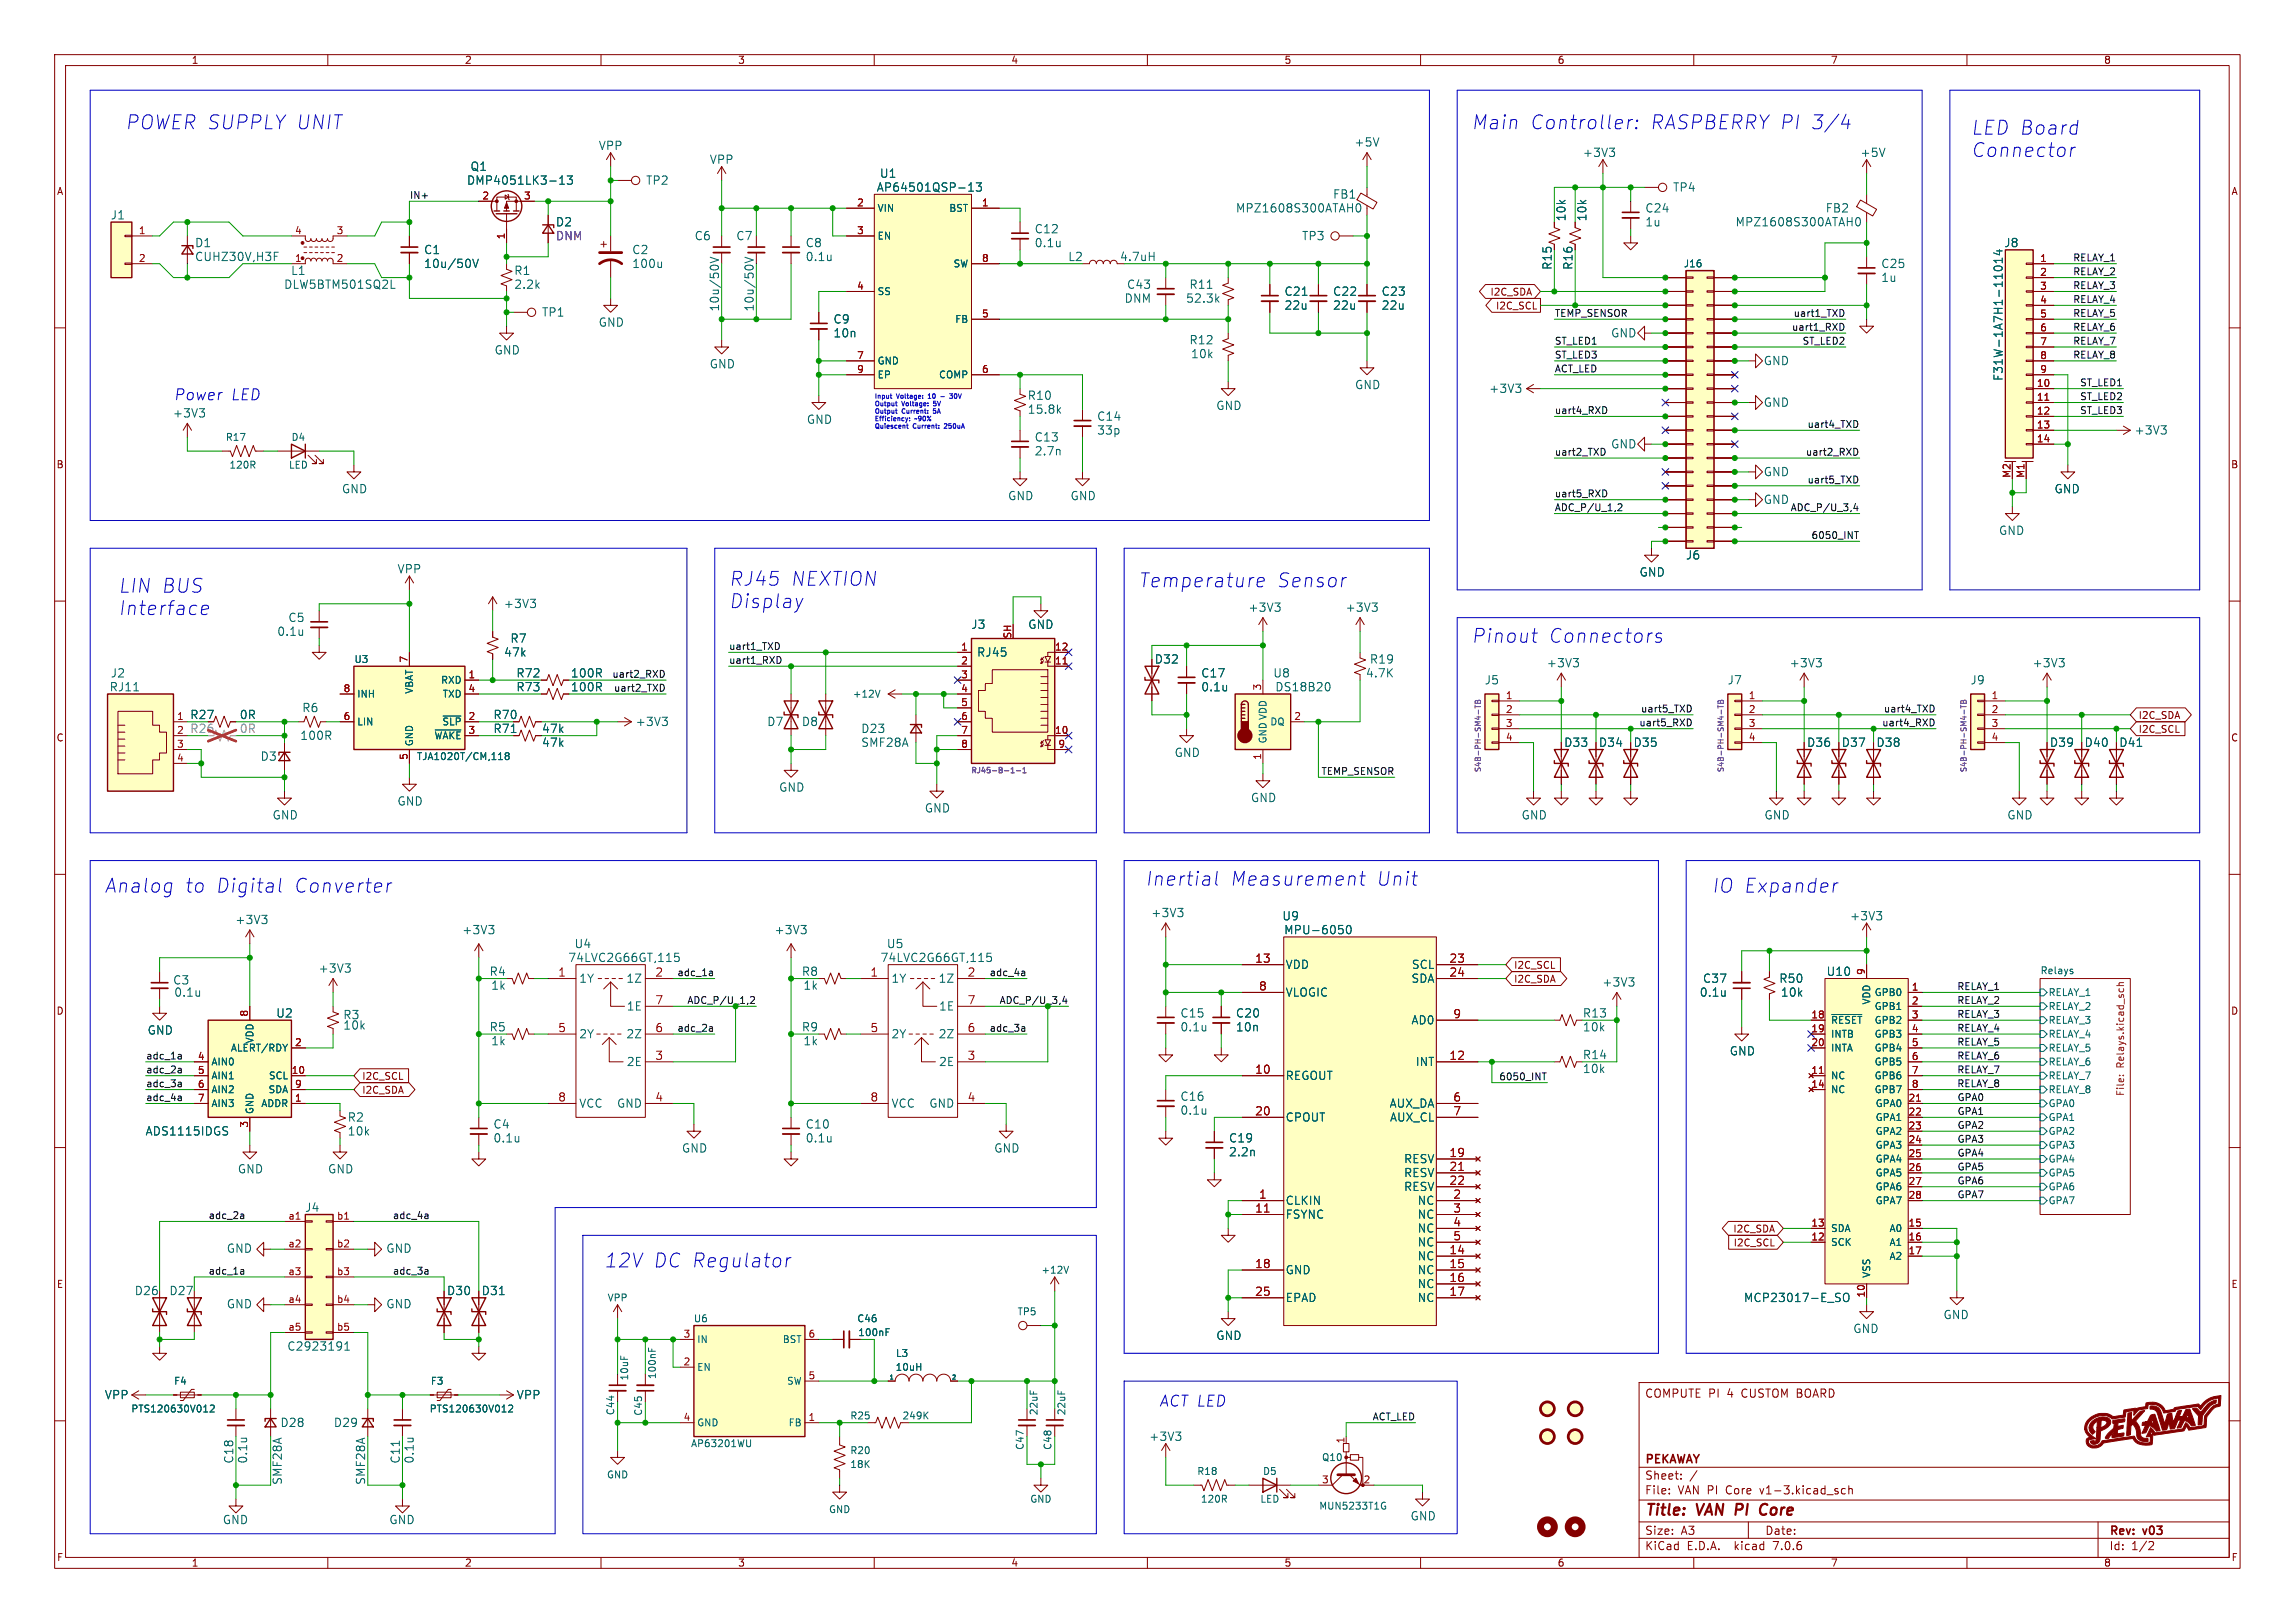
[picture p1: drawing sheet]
<svg xmlns="http://www.w3.org/2000/svg" width="297mm" height="210mm" viewBox="0 0 297 210" stroke-linecap="round" stroke-linejoin="round" font-family="sans-serif">
<defs><g id="words">
<g font-size="2.5" fill="#0000c2">
<text x="16.2" y="16.9">POWER SUPPLY UNIT</text>
<text x="190.4" y="16.9">Main</text>
<text x="197.9" y="16.9">Controller:</text>
<text x="213.4" y="16.9">RASPBERRY PI 3/4</text>
<text x="255" y="17.6">LED Board</text>
<text x="255" y="20.5">Connector</text>
<text x="15.3" y="76.9">LIN BUS</text>
<text x="94.3" y="76">RJ45</text>
<text x="102.2" y="76">NEXTION</text>
<text x="147.3" y="76.2">Temperature</text>
<text x="165.1" y="76.2">Sensor</text>
<text x="15.3" y="79.7">Interface</text>
<text x="94.3" y="78.8">Display</text>
<text x="190.4" y="83.3">Pinout</text>
<text x="200.3" y="83.3">Connectors</text>
<text x="13.5" y="115.7">Analog</text>
<text x="23.8" y="115.7">to</text>
<text x="27.8" y="115.7">Digital</text>
<text x="37.8" y="115.7">Converter</text>
<text x="148.2" y="114.8">Inertial</text>
<text x="159.1" y="114.8">Measurement</text>
<text x="177.9" y="114.8">Unit</text>
<text x="221.7" y="115.7">IO Expander</text>
<text x="78.1" y="164.2">12V DC Regulator</text>
</g>
<g font-size="2" fill="#0000c2">
<text x="22.5" y="51.9">Power</text>
<text x="29.8" y="51.9">LED</text>
<text x="150" y="182.1">ACT LED</text>
</g>
<g font-size="2" fill="#840000">
<text x="212.8" y="196.5">Title:</text>
<text x="219.7" y="196.5">VAN PI</text>
<text x="228.9" y="196.5">Core</text>
</g>
<g font-size="1.5" fill="#006464">
<text x="60.8" y="22.3">Q1</text>
<text x="77.4" y="19.6">VPP</text>
<text x="91.8" y="21.4">VPP</text>
<text x="113.8" y="23.2">U1</text>
<text x="175.2" y="19.1">+5V</text>
<text x="204.8" y="20.5">+3V3</text>
<text x="240.7" y="20.5">+5V</text>
<text x="14.3" y="28.5">J1</text>
<text x="60.4" y="24">DMP4051LK3-13</text>
<text x="83.6" y="24">TP2</text>
<text x="113.4" y="24.9">AP64501QSP-13</text>
<text x="159.9" y="27.6">MPZ1608S300ATAH0</text>
<text x="172.5" y="25.8">FB1</text>
<text x="202.8" y="28.7" transform="rotate(-90 202.8 28.7)">10k</text>
<text x="205.4" y="28.7" transform="rotate(-90 205.4 28.7)">10k</text>
<text x="212.9" y="29.4">1u</text>
<text x="212.9" y="27.6">C24</text>
<text x="216.5" y="24.9">TP4</text>
<text x="224.5" y="29.4">MPZ1608S300ATAH0</text>
<text x="236.2" y="27.6">FB2</text>
<text x="25.2" y="33.9">CUHZ30V,H3F</text>
<text x="25.2" y="32.1">D1</text>
<text x="37.6" y="35.7">L1</text>
<text x="54.8" y="33">C1</text>
<text x="54.8" y="34.8">10u/50V</text>
<text x="66.5" y="35.7">R1</text>
<text x="81.8" y="33">C2</text>
<text x="81.8" y="34.8">100u</text>
<text x="89.8" y="31.2">C6</text>
<text x="95.2" y="31.2">C7</text>
<text x="104.2" y="32.1">C8</text>
<text x="104.2" y="33.9">0.1u</text>
<text x="133.8" y="30.3">C12</text>
<text x="133.8" y="32.1">0.1u</text>
<text x="138.2" y="33.9">L2</text>
<text x="144.9" y="33.9">4.7uH</text>
<text x="168.4" y="31.2">TP3</text>
<text x="201" y="35" transform="rotate(-90 201 35)">R15</text>
<text x="203.6" y="35" transform="rotate(-90 203.6 35)">R16</text>
<text x="243.4" y="34.8">C25</text>
<text x="259.3" y="32.1">J8</text>
<text x="36.7" y="37.5">DLW5BTM501SQ2L</text>
<text x="66.5" y="37.5">2.2k</text>
<text x="70.1" y="41.1">TP1</text>
<text x="93.2" y="40.4" transform="rotate(-90 93.2 40.4)">10u/50V</text>
<text x="97.7" y="40.4" transform="rotate(-90 97.7 40.4)">10u/50V</text>
<text x="145.5" y="39.3">DNM</text>
<text x="145.8" y="37.5">C43</text>
<text x="153.4" y="39.3">52.3k</text>
<text x="153.9" y="37.5">R11</text>
<text x="166.2" y="38.4">C21</text>
<text x="166.2" y="40.2">22u</text>
<text x="172.5" y="38.4">C22</text>
<text x="172.5" y="40.2">22u</text>
<text x="178.7" y="38.4">C23</text>
<text x="178.7" y="40.2">22u</text>
<text x="243.4" y="36.6">1u</text>
<text x="63.9" y="46">GND</text>
<text x="77.4" y="42.4">GND</text>
<text x="91.8" y="47.8">GND</text>
<text x="107.8" y="42">C9</text>
<text x="107.8" y="43.8">10n</text>
<text x="153.9" y="44.7">R12</text>
<text x="154.1" y="46.5">10k</text>
<text x="208.4" y="43.8">GND</text>
<text x="228.2" y="47.4">GND</text>
<text x="132.9" y="51.9">R10</text>
<text x="132.9" y="53.7">15.8k</text>
<text x="157.3" y="53.2">GND</text>
<text x="175.3" y="50.5">GND</text>
<text x="192.7" y="51">+3V3</text>
<text x="228.2" y="52.8">GND</text>
<text x="259.3" y="49.3" transform="rotate(-90 259.3 49.3)">F31W-1A7H1-11014</text>
<text x="22.3" y="54.2">+3V3</text>
<text x="104.4" y="55">GND</text>
<text x="133.8" y="57.3">C13</text>
<text x="133.8" y="59.1">2.7n</text>
<text x="141.9" y="54.6">C14</text>
<text x="141.9" y="56.4">33p</text>
<text x="208.4" y="58.2">GND</text>
<text x="276.2" y="56.4">+3V3</text>
<text x="44.2" y="64">GND</text>
<text x="130.4" y="64.9">GND</text>
<text x="138.5" y="64.9">GND</text>
<text x="228.2" y="61.8">GND</text>
<text x="228.2" y="65.4">GND</text>
<text x="265.8" y="64">GND</text>
<text x="258.6" y="69.4">GND</text>
<text x="51.4" y="74.3">VPP</text>
<text x="212.1" y="74.7">GND</text>
<text x="218.1" y="72.5">J6</text>
<text x="35.8" y="82.4">0.1u</text>
<text x="37.3" y="80.6">C5</text>
<text x="65.1" y="78.8">+3V3</text>
<text x="66" y="83.3">R7</text>
<text x="125.6" y="81.5">J3</text>
<text x="133" y="81.5">GND</text>
<text x="161.5" y="79.3">+3V3</text>
<text x="174.1" y="79.3">+3V3</text>
<text x="14.1" y="89.6">RJ11</text>
<text x="14.3" y="87.8">J2</text>
<text x="65.2" y="85.1">47k</text>
<text x="66.8" y="89.6">R73</text>
<text x="66.8" y="87.8">R72</text>
<text x="73.8" y="89.6">100R</text>
<text x="73.8" y="87.8">100R</text>
<text x="126.4" y="85.1">RJ45</text>
<text x="149.4" y="86">D32</text>
<text x="155.4" y="87.8">C17</text>
<text x="155.4" y="89.6">0.1u</text>
<text x="164.7" y="87.8">U8</text>
<text x="165" y="89.6">DS18B20</text>
<text x="176.7" y="87.8">4.7K</text>
<text x="177.2" y="86">R19</text>
<text x="192.1" y="88.7">J5</text>
<text x="200.1" y="86.5">+3V3</text>
<text x="223.5" y="88.7">J7</text>
<text x="231.5" y="86.5">+3V3</text>
<text x="255" y="88.7">J9</text>
<text x="263" y="86.5">+3V3</text>
<text x="31" y="93.2">0R</text>
<text x="38.8" y="95.9">100R</text>
<text x="39.1" y="92.3">R6</text>
<text x="63.8" y="95">R71</text>
<text x="63.8" y="93.2">R70</text>
<text x="70.1" y="95">47k</text>
<text x="82.2" y="94.1">+3V3</text>
<text x="99.2" y="94.1">D7</text>
<text x="103.7" y="94.1">D8</text>
<text x="111.4" y="95">D23</text>
<text x="33.7" y="98.6">D3</text>
<text x="70.1" y="96.8">47k</text>
<text x="111.4" y="96.8">SMF28A</text>
<text x="152" y="98.1">GND</text>
<text x="202.4" y="96.8">D33</text>
<text x="206.9" y="96.8">D34</text>
<text x="211.3" y="96.8">D35</text>
<text x="233.8" y="96.8">D36</text>
<text x="238.3" y="96.8">D37</text>
<text x="242.8" y="96.8">D38</text>
<text x="265.2" y="96.8">D39</text>
<text x="269.7" y="96.8">D40</text>
<text x="274.2" y="96.8">D41</text>
<text x="35.2" y="106.2">GND</text>
<text x="51.4" y="104.4">GND</text>
<text x="100.8" y="102.6">GND</text>
<text x="119.6" y="105.3">GND</text>
<text x="161.8" y="103.9">GND</text>
<text x="196.9" y="106.2">GND</text>
<text x="228.3" y="106.2">GND</text>
<text x="259.7" y="106.2">GND</text>
<text x="30.4" y="119.7">+3V3</text>
<text x="148.9" y="118.8">+3V3</text>
<text x="165.9" y="119.2">U9</text>
<text x="239.4" y="119.2">+3V3</text>
<text x="59.8" y="121">+3V3</text>
<text x="73.5" y="124.6">74LVC2G66GT,115</text>
<text x="74.3" y="122.8">U4</text>
<text x="100.2" y="121">+3V3</text>
<text x="113.9" y="124.6">74LVC2G66GT,115</text>
<text x="114.7" y="122.8">U5</text>
<text x="166.1" y="121">MPU-6050</text>
<text x="166.3" y="125.5">VDD</text>
<text x="182.7" y="125.5">SCL</text>
<text x="22.3" y="127.5">C3</text>
<text x="22.5" y="129.1">0.1u</text>
<text x="35.7" y="131.8">U2</text>
<text x="41.2" y="126">+3V3</text>
<text x="63.3" y="126.4">R4</text>
<text x="63.5" y="128.2">1k</text>
<text x="74.9" y="127.3">1Y</text>
<text x="81" y="127.3">1Z</text>
<text x="81.1" y="130.9">1E</text>
<text x="103.7" y="126.4">R8</text>
<text x="103.9" y="128.2">1k</text>
<text x="115.3" y="127.3">1Y</text>
<text x="121.4" y="127.3">1Z</text>
<text x="121.5" y="130.9">1E</text>
<text x="152.7" y="131.8">C15</text>
<text x="159.9" y="131.8">C20</text>
<text x="166.3" y="129.1">VLOGIC</text>
<text x="182.6" y="127.3">SDA</text>
<text x="204.8" y="131.8">R13</text>
<text x="207.3" y="127.8">+3V3</text>
<text x="219.9" y="129.1">0.1u</text>
<text x="220.3" y="127.3">C37</text>
<text x="230.2" y="127.3">R50</text>
<text x="230.4" y="129.1">10k</text>
<text x="236.3" y="126.4">U10</text>
<text x="19" y="134">GND</text>
<text x="44.4" y="132">R3</text>
<text x="44.4" y="133.4">10k</text>
<text x="63.3" y="133.6">R5</text>
<text x="63.5" y="135.4">1k</text>
<text x="74.9" y="134.5">2Y</text>
<text x="81" y="134.5">2Z</text>
<text x="103.7" y="133.6">R9</text>
<text x="103.9" y="135.4">1k</text>
<text x="115.3" y="134.5">2Y</text>
<text x="121.4" y="134.5">2Z</text>
<text x="152.7" y="133.6">0.1u</text>
<text x="159.9" y="133.6">10n</text>
<text x="182.6" y="132.7">AD0</text>
<text x="204.8" y="133.6">10k</text>
<text x="204.8" y="137.2">R14</text>
<text x="223.8" y="136.7">GND</text>
<text x="74.9" y="143.5">VCC</text>
<text x="79.8" y="143.5">GND</text>
<text x="81.1" y="138.1">2E</text>
<text x="115.3" y="143.5">VCC</text>
<text x="120.2" y="143.5">GND</text>
<text x="121.5" y="138.1">2E</text>
<text x="152.7" y="142.6">C16</text>
<text x="166.3" y="139.9">REGOUT</text>
<text x="179.8" y="143.5">AUX_DA</text>
<text x="183.2" y="138.1">INT</text>
<text x="204.8" y="139">10k</text>
<text x="18.8" y="147.1">ADS1115IDGS</text>
<text x="44.9" y="147.1">10k</text>
<text x="44.9" y="145.3">R2</text>
<text x="63.8" y="146.2">C4</text>
<text x="63.8" y="148">0.1u</text>
<text x="88.2" y="149.3">GND</text>
<text x="104.2" y="146.2">C10</text>
<text x="104.2" y="148">0.1u</text>
<text x="128.6" y="149.3">GND</text>
<text x="152.7" y="144.4">0.1u</text>
<text x="159" y="148">C19</text>
<text x="159" y="149.8">2.2n</text>
<text x="166.3" y="145.3">CPOUT</text>
<text x="179.8" y="145.3">AUX_CL</text>
<text x="30.7" y="152">GND</text>
<text x="42.4" y="152">GND</text>
<text x="181.7" y="150.7">RESV</text>
<text x="181.7" y="152.5">RESV</text>
<text x="181.7" y="154.3">RESV</text>
<text x="39.4" y="157">J4</text>
<text x="166.3" y="156">CLKIN</text>
<text x="166.3" y="157.8">FSYNC</text>
<text x="183.4" y="156">NC</text>
<text x="183.4" y="157.8">NC</text>
<text x="183.4" y="159.6">NC</text>
<text x="183.4" y="161.4">NC</text>
<text x="17.4" y="167.7">D26</text>
<text x="21.9" y="167.7">D27</text>
<text x="29.3" y="162.3">GND</text>
<text x="49.9" y="162.3">GND</text>
<text x="57.8" y="167.7">D30</text>
<text x="62.3" y="167.7">D31</text>
<text x="166.3" y="165">GND</text>
<text x="183.4" y="163.2">NC</text>
<text x="183.4" y="165">NC</text>
<text x="183.4" y="166.8">NC</text>
<text x="29.3" y="169.4">GND</text>
<text x="49.9" y="169.4">GND</text>
<text x="157.3" y="173.5">GND</text>
<text x="166.3" y="168.6">EPAD</text>
<text x="183.4" y="168.6">NC</text>
<text x="225.6" y="168.6">MCP23017-E_SO</text>
<text x="239.8" y="172.6">GND</text>
<text x="251.5" y="170.8">GND</text>
<text x="37.1" y="174.9">C2923191</text>
<text x="13.5" y="181.2">VPP</text>
<text x="36.2" y="184.8">D28</text>
<text x="43.1" y="184.8">D29</text>
<text x="66.8" y="181.2">VPP</text>
<text x="30.3" y="189.4" transform="rotate(-90 30.3 189.4)">C18</text>
<text x="32.1" y="189.4" transform="rotate(-90 32.1 189.4)">0.1u</text>
<text x="51.9" y="189.4" transform="rotate(-90 51.9 189.4)">C11</text>
<text x="53.7" y="189.4" transform="rotate(-90 53.7 189.4)">0.1u</text>
<text x="148.7" y="186.6">+3V3</text>
<text x="28.8" y="197.4">GND</text>
<text x="36.6" y="192.2" transform="rotate(-90 36.6 192.2)">SMF28A</text>
<text x="47.4" y="192.2" transform="rotate(-90 47.4 192.2)">SMF28A</text>
<text x="50.3" y="197.4">GND</text>
<text x="182.5" y="196.9">GND</text>
</g>
<g font-size="1.5" fill="#840084">
<text x="71.9" y="29.4">D2</text>
<text x="71.9" y="31.2">DNM</text>
</g>
<text font-size="1.5" fill="#a1a1a1" x="24.6" y="95">R26</text>
<g font-size="1.5" fill="#840000">
<text x="24.6" y="93.2">R27</text>
<text x="212.8" y="181">COMPUTE PI</text>
<text x="223.6" y="181">4</text>
<text x="225.5" y="181">CUSTOM BOARD</text>
<text x="212.8" y="191.6">Sheet:</text>
<text x="212.8" y="189.6">PEKAWAY</text>
<text x="212.8" y="193.5">File:</text>
<text x="217.1" y="193.5">VAN PI</text>
<text x="223.5" y="193.5">Core</text>
<text x="228" y="193.5">v1-3.kicad_sch</text>
<text x="212.8" y="200.7">KiCad</text>
<text x="212.8" y="198.7">Size:</text>
<text x="217.5" y="198.7">A3</text>
<text x="218.3" y="200.7">E.D.A.</text>
<text x="224.6" y="200.7">kicad</text>
<text x="228.4" y="198.7">Date:</text>
<text x="229.7" y="200.7">7.0.6</text>
<text x="272.9" y="198.9">Rev:</text>
<text x="272.9" y="200.7">Id:</text>
<text x="275.8" y="200.7">1/2</text>
<text x="277.4" y="198.9">v03</text>
</g>
<text font-size="1.5" fill="#989898" x="31" y="95">0R</text>
<g font-size="1.5" fill="#a90000">
<text x="162.4" y="124.6">13</text>
<text x="187.5" y="124.6">23</text>
<text x="72.2" y="126.4">1</text>
<text x="84.8" y="126.4">2</text>
<text x="84.8" y="130">7</text>
<text x="112.6" y="126.4">1</text>
<text x="125.2" y="126.4">2</text>
<text x="125.2" y="130">7</text>
<text x="162.9" y="128.2">8</text>
<text x="187.5" y="126.4">24</text>
<text x="188" y="131.8">9</text>
<text x="72.2" y="133.6">5</text>
<text x="84.8" y="137.2">3</text>
<text x="84.8" y="133.6">6</text>
<text x="112.6" y="133.6">5</text>
<text x="125.2" y="137.2">3</text>
<text x="125.2" y="133.6">6</text>
<text x="187.5" y="137.2">12</text>
<text x="72.2" y="142.6">8</text>
<text x="84.8" y="142.6">4</text>
<text x="112.6" y="142.6">8</text>
<text x="125.2" y="142.6">4</text>
<text x="162.4" y="139">10</text>
<text x="188" y="142.6">6</text>
<text x="162.4" y="144.4">20</text>
<text x="187.5" y="149.8">19</text>
<text x="188" y="144.4">7</text>
<text x="162.9" y="155.2">1</text>
<text x="187.5" y="151.6">21</text>
<text x="187.5" y="153.4">22</text>
<text x="188" y="155.2">2</text>
<text x="162.4" y="157">11</text>
<text x="188" y="157">3</text>
<text x="188" y="158.8">4</text>
<text x="188" y="160.6">5</text>
<text x="162.4" y="164.2">18</text>
<text x="162.4" y="167.7">25</text>
<text x="187.5" y="162.4">14</text>
<text x="187.5" y="164.2">15</text>
<text x="187.5" y="166">16</text>
<text x="187.5" y="167.7">17</text>
</g>
<g font-size="1.3" fill="#840000">
<text x="24.7" y="8.4">1</text>
<text x="60.1" y="8.4">2</text>
<text x="95.5" y="8.4">3</text>
<text x="130.8" y="8.4">4</text>
<text x="166.2" y="8.4">5</text>
<text x="201.5" y="8.4">6</text>
<text x="236.9" y="8.4">7</text>
<text x="272.2" y="8.4">8</text>
<text x="7.3" y="25.4">A</text>
<text x="288.7" y="25.4">A</text>
<text x="192.8" y="38.4">I2C_SDA</text>
<text x="193.5" y="40.2">I2C_SCL</text>
<text x="7.2" y="60.7">B</text>
<text x="288.7" y="60.7">B</text>
<text x="276.7" y="93.2">I2C_SDA</text>
<text x="276.7" y="95">I2C_SCL</text>
<text x="7.2" y="96.1">C</text>
<text x="288.7" y="96.1">C</text>
<text x="195.9" y="125.5">I2C_SCL</text>
<text x="7.2" y="131.4">D</text>
<text x="195.9" y="127.3">I2C_SDA</text>
<text x="288.7" y="131.4">D</text>
<text x="46.8" y="141.7">I2C_SDA</text>
<text x="46.8" y="139.9">I2C_SCL</text>
<text x="224.2" y="159.6">I2C_SDA</text>
<text x="224.3" y="161.4">I2C_SCL</text>
<text x="7.3" y="166.8">E</text>
<text x="288.7" y="166.8">E</text>
<text x="7.3" y="202.1">F</text>
<text x="24.7" y="202.9">1</text>
<text x="60.1" y="202.9">2</text>
<text x="95.5" y="202.9">3</text>
<text x="130.8" y="202.9">4</text>
<text x="166.2" y="202.9">5</text>
<text x="201.5" y="202.9">6</text>
<text x="236.9" y="202.9">7</text>
<text x="272.2" y="202.9">8</text>
<text x="288.7" y="202.1">F</text>
</g>
<g font-size="1.3" fill="#0f0f0f">
<text x="53" y="25.8">IN+</text>
<text x="268.2" y="33.9">RELAY_1</text>
<text x="268.2" y="35.7">RELAY_2</text>
<text x="201.2" y="41.1">TEMP_SENSOR</text>
<text x="232.1" y="41.1">uart1_TXD</text>
<text x="268.2" y="39.3">RELAY_4</text>
<text x="268.2" y="37.5">RELAY_3</text>
<text x="268.2" y="41.1">RELAY_5</text>
<text x="201.2" y="44.7">ST_LED1</text>
<text x="201.2" y="46.4">ST_LED3</text>
<text x="231.8" y="42.9">uart1_RXD</text>
<text x="233.2" y="44.7">ST_LED2</text>
<text x="268.2" y="44.7">RELAY_7</text>
<text x="268.2" y="42.9">RELAY_6</text>
<text x="268.2" y="46.4">RELAY_8</text>
<text x="201.2" y="53.6">uart4_RXD</text>
<text x="201.2" y="48.2">ACT_LED</text>
<text x="269.1" y="53.6">ST_LED3</text>
<text x="269.1" y="51.8">ST_LED2</text>
<text x="269.1" y="50">ST_LED1</text>
<text x="201.2" y="59">uart2_TXD</text>
<text x="233.6" y="59">uart2_RXD</text>
<text x="233.9" y="55.4">uart4_TXD</text>
<text x="201.2" y="64.4">uart5_RXD</text>
<text x="233.9" y="62.6">uart5_TXD</text>
<text x="201.2" y="66.2">ADC_P/U_1,2</text>
<text x="231.7" y="66.2">ADC_P/U_3,4</text>
<text x="234.4" y="69.8">6050_INT</text>
<text x="79.2" y="87.8">uart2_RXD</text>
<text x="79.4" y="89.6">uart2_TXD</text>
<text x="94.3" y="84.2">uart1_TXD</text>
<text x="94.3" y="86">uart1_RXD</text>
<text x="212.1" y="94">uart5_RXD</text>
<text x="212.3" y="92.2">uart5_TXD</text>
<text x="243.5" y="94">uart4_RXD</text>
<text x="243.7" y="92.2">uart4_TXD</text>
<text x="170.9" y="100.3">TEMP_SENSOR</text>
<text x="87.6" y="126.4">adc_1a</text>
<text x="128" y="126.4">adc_4a</text>
<text x="253.2" y="128.2">RELAY_1</text>
<text x="253.2" y="130">RELAY_2</text>
<text x="253.2" y="131.8">RELAY_3</text>
<text x="18.9" y="137.1">adc_1a</text>
<text x="87.6" y="133.6">adc_2a</text>
<text x="128" y="133.6">adc_3a</text>
<text x="253.2" y="137.1">RELAY_6</text>
<text x="253.2" y="135.4">RELAY_5</text>
<text x="253.2" y="133.6">RELAY_4</text>
<text x="18.9" y="140.7">adc_3a</text>
<text x="18.9" y="138.9">adc_2a</text>
<text x="18.9" y="142.5">adc_4a</text>
<text x="194" y="139.8">6050_INT</text>
<text x="253.2" y="140.7">RELAY_8</text>
<text x="253.2" y="138.9">RELAY_7</text>
<text x="253.3" y="142.5">GPA0</text>
<text x="253.3" y="147.9">GPA3</text>
<text x="253.3" y="149.7">GPA4</text>
<text x="253.3" y="144.3">GPA1</text>
<text x="253.3" y="146.1">GPA2</text>
<text x="253.3" y="151.5">GPA5</text>
<text x="253.3" y="155.1">GPA7</text>
<text x="253.3" y="153.3">GPA6</text>
<text x="26.9" y="157.8">adc_2a</text>
<text x="50.8" y="157.8">adc_4a</text>
<text x="26.9" y="165">adc_1a</text>
<text x="50.8" y="165">adc_3a</text>
<text x="177.6" y="183.8">ACT_LED</text>
</g>
<g font-size="1.3" fill="#a90000">
<text x="62.4" y="25.9">2</text>
<text x="67.7" y="25.9">3</text>
<text x="110.9" y="26.8">2</text>
<text x="127" y="26.8">1</text>
<text x="17.9" y="30.4">1</text>
<text x="17.9" y="33.9">2</text>
<text x="38.1" y="33.9">1</text>
<text x="38.1" y="30.4">4</text>
<text x="43.5" y="33.9">2</text>
<text x="43.5" y="30.4">3</text>
<text x="65.4" y="31" transform="rotate(-90 65.4 31)">1</text>
<text x="110.9" y="30.4">3</text>
<text x="127" y="33.9">8</text>
<text x="264" y="33.9">1</text>
<text x="264" y="35.7">2</text>
<text x="110.9" y="37.5">4</text>
<text x="127" y="41.1">5</text>
<text x="264" y="37.5">3</text>
<text x="264" y="39.3">4</text>
<text x="264" y="41.1">5</text>
<text x="110.9" y="46.5">7</text>
<text x="264" y="42.9">6</text>
<text x="264" y="44.7">7</text>
<text x="264" y="46.5">8</text>
<text x="110.9" y="48.3">9</text>
<text x="127" y="48.3">6</text>
<text x="263.5" y="50.1">10</text>
<text x="263.5" y="51.9">11</text>
<text x="263.5" y="53.7">12</text>
<text x="264" y="48.3">9</text>
<text x="263.5" y="55.5">13</text>
<text x="263.5" y="57.3">14</text>
<text x="260.2" y="61.9" transform="rotate(-90 260.2 61.9)">M2</text>
<text x="262" y="61.9" transform="rotate(-90 262 61.9)">M1</text>
<text x="130.9" y="82.7" transform="rotate(-90 130.9 82.7)">SH</text>
<text x="44.4" y="89.6">8</text>
<text x="52.8" y="85.8" transform="rotate(-90 52.8 85.8)">7</text>
<text x="60.6" y="87.8">1</text>
<text x="60.6" y="89.6">4</text>
<text x="124.3" y="84.2">1</text>
<text x="124.3" y="86">2</text>
<text x="124.3" y="87.8">3</text>
<text x="124.3" y="89.6">4</text>
<text x="136.5" y="86">11</text>
<text x="136.5" y="84.2">12</text>
<text x="163.3" y="89.4" transform="rotate(-90 163.3 89.4)">3</text>
<text x="22.8" y="93.2">1</text>
<text x="22.8" y="95">2</text>
<text x="44.4" y="93.2">6</text>
<text x="60.6" y="93.2">2</text>
<text x="60.6" y="95">3</text>
<text x="124.3" y="91.4">5</text>
<text x="124.3" y="93.2">6</text>
<text x="124.3" y="95">7</text>
<text x="136.5" y="95">10</text>
<text x="167.4" y="93.2">2</text>
<text x="194.8" y="90.5">1</text>
<text x="194.8" y="92.3">2</text>
<text x="194.8" y="94.1">3</text>
<text x="194.8" y="95.9">4</text>
<text x="226.2" y="90.5">1</text>
<text x="226.2" y="92.3">2</text>
<text x="226.2" y="94.1">3</text>
<text x="226.2" y="95.9">4</text>
<text x="257.7" y="90.5">1</text>
<text x="257.7" y="92.3">2</text>
<text x="257.7" y="94.1">3</text>
<text x="257.7" y="95.9">4</text>
<text x="22.8" y="96.8">3</text>
<text x="22.8" y="98.6">4</text>
<text x="52.8" y="98.4" transform="rotate(-90 52.8 98.4)">5</text>
<text x="124.3" y="96.8">8</text>
<text x="136.9" y="96.8">9</text>
<text x="163.3" y="98.4" transform="rotate(-90 163.3 98.4)">1</text>
<text x="32.1" y="131.6" transform="rotate(-90 32.1 131.6)">8</text>
<text x="234.4" y="131.8">18</text>
<text x="241.4" y="126.2" transform="rotate(-90 241.4 126.2)">9</text>
<text x="247.3" y="128.2">1</text>
<text x="247.3" y="130">2</text>
<text x="247.3" y="131.8">3</text>
<text x="25.5" y="137.2">4</text>
<text x="38.1" y="135.4">2</text>
<text x="234.4" y="133.6">19</text>
<text x="234.4" y="135.4">20</text>
<text x="247.3" y="133.6">4</text>
<text x="247.3" y="135.4">5</text>
<text x="247.3" y="137.2">6</text>
<text x="25.5" y="139">5</text>
<text x="25.5" y="140.8">6</text>
<text x="25.5" y="142.6">7</text>
<text x="37.7" y="139">10</text>
<text x="38.1" y="142.6">1</text>
<text x="38.1" y="140.8">9</text>
<text x="234.4" y="139">11</text>
<text x="234.4" y="140.8">14</text>
<text x="246.9" y="142.6">21</text>
<text x="247.3" y="139">7</text>
<text x="247.3" y="140.8">8</text>
<text x="32.1" y="146" transform="rotate(-90 32.1 146)">3</text>
<text x="246.9" y="144.4">22</text>
<text x="246.9" y="146.2">23</text>
<text x="246.9" y="148">24</text>
<text x="246.9" y="149.8">25</text>
<text x="246.9" y="151.6">26</text>
<text x="246.9" y="153.4">27</text>
<text x="246.9" y="155.2">28</text>
<text x="37.3" y="157.9">a1</text>
<text x="37.3" y="161.5">a2</text>
<text x="43.5" y="157.9">b1</text>
<text x="43.5" y="161.5">b2</text>
<text x="234.4" y="160.6">12</text>
<text x="234.4" y="158.8">13</text>
<text x="246.9" y="158.8">15</text>
<text x="246.9" y="160.6">16</text>
<text x="37.3" y="165.1">a3</text>
<text x="43.5" y="165.1">b3</text>
<text x="241.4" y="168" transform="rotate(-90 241.4 168)">10</text>
<text x="246.9" y="162.4">17</text>
<text x="37.3" y="168.6">a4</text>
<text x="37.3" y="172.2">a5</text>
<text x="43.5" y="168.6">b4</text>
<text x="43.5" y="172.2">b5</text>
<text x="88.4" y="173.1">3</text>
<text x="104.6" y="173.1">6</text>
<text x="88.4" y="176.7">2</text>
<text x="104.6" y="178.5">5</text>
<text x="88.4" y="183.9">4</text>
<text x="104.6" y="183.9">1</text>
<text x="171" y="192">3</text>
<text x="174" y="186.8" transform="rotate(-90 174 186.8)">1</text>
<text x="176.4" y="192">2</text>
</g>
<g font-size="1.3" fill="#006464">
<text x="113.5" y="27.6">VIN</text>
<text x="122.8" y="27.6">BST</text>
<text x="113.5" y="31.1">EN</text>
<text x="123.3" y="34.7">SW</text>
<text x="217.8" y="34.7">J16</text>
<text x="113.5" y="38.3">SS</text>
<text x="123.5" y="41.9">FB</text>
<text x="113.5" y="47.3">GND</text>
<text x="113.5" y="49.1">EP</text>
<text x="121.5" y="49.1">COMP</text>
<text x="29.2" y="57.2">R17</text>
<text x="37.7" y="57.2">D4</text>
<text x="29.6" y="60.8">120R</text>
<text x="37.3" y="60.8">LED</text>
<text x="45.8" y="85.9">U3</text>
<text x="53.6" y="89.8" transform="rotate(-90 53.6 89.8)">VBAT</text>
<text x="57" y="88.6">RXD</text>
<text x="46.2" y="94">LIN</text>
<text x="46.2" y="90.4">INH</text>
<text x="56.2" y="95.8">~{WAKE}</text>
<text x="57.2" y="94">~{SLP}</text>
<text x="57.2" y="90.4">TXD</text>
<text x="110.3" y="90.4">+12V</text>
<text x="164.3" y="94">DQ</text>
<text x="53.6" y="96.6" transform="rotate(-90 53.6 96.6)">GND</text>
<text x="53.9" y="98.5">TJA1020T/CM,118</text>
<text x="164" y="96.3" transform="rotate(-90 164 96.3)">GND VDD</text>
<text x="242.2" y="130" transform="rotate(-90 242.2 130)">VDD</text>
<text x="242.5" y="129">GPB0</text>
<text x="242.5" y="130.8">GPB1</text>
<text x="264" y="126.1">Relays</text>
<text x="265" y="129">RELAY_1</text>
<text x="265" y="130.8">RELAY_2</text>
<text x="29.8" y="136.2">ALERT/RDY</text>
<text x="32.9" y="135.1" transform="rotate(-90 32.9 135.1)">VDD</text>
<text x="236.9" y="132.6">~{RESET}GPB2</text>
<text x="236.9" y="134.4">INTB</text>
<text x="236.9" y="136.2">INTA</text>
<text x="242.5" y="134.4">GPB3</text>
<text x="242.5" y="136.2">GPB4</text>
<text x="265" y="136.2">RELAY_5</text>
<text x="265" y="132.6">RELAY_3</text>
<text x="265" y="134.4">RELAY_4</text>
<text x="27.3" y="138">AIN0</text>
<text x="27.3" y="139.8">AIN1</text>
<text x="27.3" y="141.6">AIN2</text>
<text x="27.3" y="143.4">AIN3</text>
<text x="33.7" y="143.4">ADDR</text>
<text x="34.7" y="141.6">SDA</text>
<text x="34.7" y="139.8">SCL</text>
<text x="236.9" y="139.8">NC</text>
<text x="236.9" y="141.6">NC</text>
<text x="242.5" y="138">GPB5</text>
<text x="242.5" y="139.8">GPB6</text>
<text x="242.5" y="141.6">GPB7</text>
<text x="242.7" y="143.4">GPA0</text>
<text x="265" y="138">RELAY_6</text>
<text x="265" y="143.4">GPA0</text>
<text x="265" y="139.8">RELAY_7</text>
<text x="265" y="141.6">RELAY_8</text>
<text x="32.9" y="144.2" transform="rotate(-90 32.9 144.2)">GND</text>
<text x="242.7" y="145.2">GPA1</text>
<text x="242.7" y="147">GPA2</text>
<text x="242.7" y="148.8">GPA3</text>
<text x="265" y="145.2">GPA1</text>
<text x="265" y="147">GPA2</text>
<text x="265" y="148.8">GPA3</text>
<text x="242.7" y="150.6">GPA4</text>
<text x="242.7" y="152.4">GPA5</text>
<text x="242.7" y="154.2">GPA6</text>
<text x="242.7" y="156">GPA7</text>
<text x="265" y="154.2">GPA6</text>
<text x="265" y="156">GPA7</text>
<text x="265" y="150.6">GPA4</text>
<text x="265" y="152.4">GPA5</text>
<text x="236.9" y="161.4">SCK</text>
<text x="236.9" y="159.6">SDA</text>
<text x="244.5" y="159.6">A0</text>
<text x="244.5" y="161.4">A1</text>
<text x="134.7" y="164.9">+12V</text>
<text x="242.2" y="165.4" transform="rotate(-90 242.2 165.4)">VSS</text>
<text x="244.5" y="163.1">A2</text>
<text x="78.6" y="168.5">VPP</text>
<text x="89.7" y="171.2">U6</text>
<text x="90.2" y="173.9">IN</text>
<text x="101.2" y="173.9">BST</text>
<text x="110.9" y="171.2">C46</text>
<text x="111" y="173">100nF</text>
<text x="131.6" y="170.3">TP5</text>
<text x="22.5" y="179.3">F4</text>
<text x="55.7" y="179.3">F3</text>
<text x="81.4" y="178.7" transform="rotate(-90 81.4 178.7)">10uF</text>
<text x="85" y="178.5" transform="rotate(-90 85 178.5)">100nF</text>
<text x="90.2" y="177.5">EN</text>
<text x="101.8" y="179.3">SW</text>
<text x="115.8" y="177.5">10uH</text>
<text x="115.9" y="175.7">L3</text>
<text x="16.9" y="182.9">PTS120630V012</text>
<text x="55.5" y="182.9">PTS120630V012</text>
<text x="79.6" y="183.2" transform="rotate(-90 79.6 183.2)">C44</text>
<text x="83.2" y="183.3" transform="rotate(-90 83.2 183.3)">C45</text>
<text x="90.2" y="184.7">GND</text>
<text x="102" y="184.7">FB</text>
<text x="110" y="183.8">R25</text>
<text x="116.7" y="183.8">249K</text>
<text x="134.4" y="183.2" transform="rotate(-90 134.4 183.2)">22uF</text>
<text x="138" y="183.2" transform="rotate(-90 138 183.2)">22uF</text>
<text x="78.5" y="191.4">GND</text>
<text x="89.4" y="187.4">AP63201WU</text>
<text x="110" y="188.3">R20</text>
<text x="110" y="190.1">18K</text>
<text x="132.6" y="187.7" transform="rotate(-90 132.6 187.7)">C47</text>
<text x="136.2" y="187.7" transform="rotate(-90 136.2 187.7)">C48</text>
<text x="154.9" y="191">R18</text>
<text x="163.4" y="191">D5</text>
<text x="171" y="189.2">Q10</text>
<text x="107.2" y="195.9">GND</text>
<text x="133.3" y="194.6">GND</text>
<text x="155.3" y="194.6">120R</text>
<text x="163" y="194.6">LED</text>
<text x="170.7" y="195.5">MUN5233T1G</text>
</g>
<g font-size="1.3" fill="#009600">
<text x="88.9" y="130">ADC_P/U_1,2</text>
<text x="129.3" y="130">ADC_P/U_3,4</text>
</g>
<g font-size="1.3" fill="#725600">
<text x="275.1" y="141.9" transform="rotate(-90 275.1 141.9)">File:</text>
<text x="275.1" y="138.2" transform="rotate(-90 275.1 138.2)">Relays.kicad_sch</text>
</g>
<g font-size="1" fill="#840084">
<text x="125.6" y="100.2">RJ45-B-1-1</text>
<text x="191.8" y="100" transform="rotate(-90 191.8 100)">S4B-PH-SM4-TB</text>
<text x="223.2" y="100" transform="rotate(-90 223.2 100)">S4B-PH-SM4-TB</text>
<text x="254.6" y="100" transform="rotate(-90 254.6 100)">S4B-PH-SM4-TB</text>
</g>
<g font-size=".8" fill="#0000c2">
<text x="113.1" y="51.6">Input</text>
<text x="113.1" y="52.6">Output</text>
<text x="113.1" y="53.6">Output</text>
<text x="116.1" y="51.6">Voltage:</text>
<text x="116.8" y="52.6">Voltage:</text>
<text x="116.8" y="53.6">Current:</text>
<text x="120.3" y="51.6">10</text>
<text x="121" y="53.6">5A</text>
<text x="121" y="52.6">5V</text>
<text x="123.5" y="51.6">30V</text>
<text x="113.1" y="54.5">Efficiency:</text>
<text x="113.1" y="55.5">Quiescent</text>
<text x="118.2" y="55.5">Current:</text>
<text x="118.4" y="54.5">~90%</text>
<text x="122.4" y="55.5">250uA</text>
</g>
<g font-size=".8" fill="#006464">
<text x="115" y="178.5">1</text>
<text x="123.1" y="178.5">2</text>
</g>
</g></defs>
<g fill="none" stroke="#840000" stroke-width=".13">
<path d="M7.1 7.1h282.8v195.8h-282.8zM8.5 8.5h280v193h-280zM42.4 7.1v1.4M77.8 7.1v1.4M79 19.8l-.5 .9M79 19.8v1.8M79 19.8l.6 .9M113.1 7.1v1.4M148.5 7.1v1.4M176.9 19.8v1.8M176.9 19.8l-.5 .9M176.9 19.8l.5 .9"/>
<path d="M183.8 7.1v1.4M219.2 7.1v1.4M254.6 7.1v1.4M16.2 34h.9v.2h-.9zM16.2 30.4h.9v.2h-.9zM17.1 34.1h2.7M17.1 30.5h2.7M24.2 30.5v3.6M37.7 30.5h1.8l.1 .6 .3 .1 .2-.1 .1-.2 .1 .2 .2 .1 .3-.1 .1-.2 .1 .2 .2 .1h.3l.2-.3 .1 .3h.3l.2-.1 .1-.2 .1 .3h.3l.3-.2v-.5h1.8M39.3 32h.4M39.3 32.7h.4M40.1 32h.3"/>
<path d="M40.1 32.7h.3M40.8 32h.3M40.8 32.7h.3M41.5 32h.3M41.5 32.7h.3M42.2 32h.4M42.2 32.7h.4M42.9 32h.4M42.9 32.7h.4M43.1 33.8l-.1-.3-.2-.1-.3 .1-.1 .3-.1-.3-.2-.1-.3 .1-.1 .3-.2-.3-.3-.1-.2 .2-.1 .2-.1-.3-.3-.1-.2 .1-.1 .3-.1-.3-.3-.1-.3 .2v.5h-1.8M43.1 34.1h1.8M53 30.5v1.5"/>
<path d="M53 32.7v1.4M62 26h2.3M64.3 27.3v-1.8h2.5v1.8M65.4 25.2l.4 .3-.4 .3zM65.6 34.1v.7l.7 .3-1.5 .6 1.5 .5-1.5 .5 .8 .3v.7M65.6 27.7v3.7M65.7 25.1l.1 .1v.6l.1 .1M69.1 26h-3.5v1.3M70.9 27.8v3.6M77.8 31.6h.7M78.1 31.3v.7M79 38.6v.9h.9l-.9 .9-.9-.9h.9"/>
<path d="M79 30.5v2M79 33.6v2.3M79.9 23.3h1.8M93.4 21.6l-.5 .9M93.4 21.6v1.7M93.4 30.5v1.5M93.4 32.7v1.4M93.4 21.6l.5 .9M97.9 30.5v1.5M97.9 32.7v1.4M102.4 30.5v1.5M102.4 32.7v1.4"/>
<path d="M109.6 30.5h3.5M109.6 26.9h3.5M109.6 37.7h3.5M113.1 25.1h12.6v25.2h-12.6zM125.7 34.1h3.6M125.7 26.9h3.6M132 28.7v1.5M132 30.9v1.4M140.1 34.1h.9a.45 .45 0 0 1 .4-.4 .45 .45 0 0 1 .5 .4 .45 .45 0 0 1 .4-.4 .45 .45 0 0 1 .5 .4 .45 .45 0 0 1 .4-.4 .45 .45 0 0 1 .5 .4 .45 .45 0 0 1 .4-.4 .45 .45 0 0 1 .5 .4M150.9 35.9v1.5M150.9 38.1v1.4M158.9 35.9v.7l-.7 .3 1.5 .5-1.5 .6 1.5 .5-.8 .3v.7"/>
<path d="M164.3 36.8v1.5M164.3 39v1.4M170.6 36.8v1.5M170.6 39v1.4M173.3 30.5h1.8M176.1 25l2.1 1.2-.5 .8-2.1-1.2zM176.9 24.2v1.2M176.9 26.6v1.2M176.9 36.8v1.5M176.9 39v1.4M192.2 36.8h6.4l.8 .9-.8 .9h-6.4l-.7-.9zM193.1 38.6h6.3v1.8h-6.3l-.8-.9z"/>
<path d="M201.2 28.7v.8l.7 .2-1.5 .6 1.5 .5-1.5 .5 .8 .3v.7M203.8 28.7v.8l.8 .2-1.5 .6 1.5 .5-1.5 .5 .7 .3v.7M207.4 20.7l-.5 .9M207.4 20.7v1.8M207.4 20.7l.6 .9M211 30.5v.9h.9l-.9 .9-.9-.9h.9M211 26v1.5M211 28.2v1.4M212.8 24.2h1.8M215.5 37.7h2.7M215.5 35.9h2.7M215.5 39.5h2.7"/>
<path d="M218.2 39.4h.9v.2h-.9zM218.2 37.6h.9v.2h-.9zM218.2 35.8h.9v.2h-.9zM220.9 39.4h.9v.2h-.9zM220.9 37.6h.9v.2h-.9zM220.9 35.8h.9v.2h-.9zM221.8 37.7h2.7M221.8 35.9h2.7M221.8 39.5h2.7M240.8 25.9l2.1 1.2-.5 .8-2.1-1.2zM241.6 20.7v1.8M241.6 25.1v1.2"/>
<path d="M241.6 27.5v1.2M241.6 33.2v1.5M241.6 35.4v1.4M241.6 20.7l-.6 .9M241.6 20.7l.5 .9M262.2 39.4h.9v.2h-.9zM262.2 37.6h.9v.2h-.9zM262.2 35.8h.9v.2h-.9zM262.2 34h.9v.2h-.9zM263.1 34.1h2.7M263.1 37.7h2.7M263.1 35.9h2.7"/>
<path d="M263.1 39.5h2.7M7.1 42.4h1.4M24.2 54.8v1.8M24.2 54.8l-.5 .9M24.2 54.8l.6 .9M28.7 58.4h1.1l.3 .7 .5-1.4 .6 1.4 .5-1.4 .5 1.4 .6-1.4 .2 .7h1.1M35.9 58.4h5.4M39.9 58.9l1 1.1h-.5h.5v-.6M40.8 58.9l1 1.1h-.5h.5v-.6M65.6 42.2v.9h.9l-.9 .9-.9-.9h.9M66.5 40.4h1.7M93.4 44v.9h.9l-.9 .9-.9-.9h.9"/>
<path d="M106 51.2v.9h.9l-.9 .9-.9-.9h.9M106 40.4v1.4M106 42.6v1.4M109.6 48.5h3.5M109.6 46.7h3.5M125.7 41.3h3.6M125.7 48.5h3.6M132 50.3v.7l.7 .3-1.4 .5 1.4 .6-1.4 .5 .7 .3v.7M132 55.7v1.4M132 57.8v1.5M140.1 53v1.4M140.1 55.1v1.5"/>
<path d="M158.9 49.4v.9h.9l-.9 .9-.9-.9h.9M158.9 43.1v.7l-.7 .3 1.5 .5-1.5 .6 1.5 .5-.8 .3v.7M176.9 46.7v.9h.9l-.9 .9-.9-.9h.9M197.6 50.3h1.8M197.6 50.3l.9 .5M198.5 49.7l-.9 .6M212.8 57.5v-.9l-.9 .9 .9 .9v-.9h.9M212.8 43.1v-.9l-.9 .9 .9 .9v-.9h.9M215.5 41.3h2.7M215.5 48.5h2.7M215.5 46.7h2.7M215.5 55.7h2.7"/>
<path d="M215.5 50.3h2.7M215.5 52.1h2.7M215.5 53.9h2.7M215.5 57.5h2.7M215.5 43.1h2.7M215.5 44.9h2.7M215.5 59.3h2.7M218.2 59.2h.9v.2h-.9zM218.2 57.4h.9v.2h-.9zM218.2 55.6h.9v.2h-.9zM218.2 53.8h.9v.2h-.9zM218.2 52h.9v.2h-.9z"/>
<path d="M218.2 50.2h.9v.2h-.9zM218.2 48.4h.9v.2h-.9zM218.2 46.6h.9v.2h-.9zM218.2 44.8h.9v.2h-.9zM218.2 43h.9v.2h-.9zM218.2 41.2h.9v.2h-.9zM220.9 59.2h.9v.2h-.9zM220.9 57.4h.9v.2h-.9zM220.9 55.6h.9v.2h-.9zM220.9 53.8h.9v.2h-.9zM220.9 52h.9v.2h-.9zM220.9 50.2h.9v.2h-.9z"/>
<path d="M220.9 48.4h.9v.2h-.9zM220.9 46.6h.9v.2h-.9zM220.9 44.8h.9v.2h-.9zM220.9 43h.9v.2h-.9zM220.9 41.2h.9v.2h-.9zM221.8 41.3h2.7M221.8 48.5h2.7M221.8 46.7h2.7M221.8 55.7h2.7M221.8 50.3h2.7M221.8 52.1h2.7M221.8 53.9h2.7"/>
<path d="M221.8 57.5h2.7M221.8 43.1h2.7M221.8 44.9h2.7M221.8 59.3h2.7M226.3 46.7h.9v.9l.9-.9-.9-.9v.9M226.3 52.1h.9v.9l.9-.9-.9-.9v.9M241.6 41.3v.9h.9l-.9 .9-.9-.9h.9M259.4 59.7h1.5M260.4 59.8v2.2M261.7 59.7h1.4M262.2 59.8v2.2M262.2 57.4h.9v.2h-.9z"/>
<path d="M262.2 55.6h.9v.2h-.9zM262.2 53.8h.9v.2h-.9zM262.2 52h.9v.2h-.9zM262.2 50.2h.9v.2h-.9zM262.2 48.4h.9v.2h-.9zM262.2 46.6h.9v.2h-.9zM262.2 44.8h.9v.2h-.9zM262.2 43h.9v.2h-.9zM262.2 41.2h.9v.2h-.9zM263.1 41.3h2.7M263.1 48.5h2.7M263.1 46.7h2.7"/>
<path d="M263.1 55.7h2.7M263.1 50.3h2.7M263.1 52.1h2.7M263.1 53.9h2.7M263.1 57.5h2.7M263.1 43.1h2.7M263.1 44.9h2.7M273.9 55.7h1.8M274.8 55.1l.9 .6M275.7 55.7l-.9 .5M288.5 42.4h1.4M7.1 77.8h1.4"/>
<path d="M41.3 79v1.5M45.8 60.2v.9h.9l-.9 .9-.9-.9h.9M53 74.5v1.8M53 74.5l-.6 .9M53 74.5l.5 .9M63.8 77.2l-.6 .9M63.8 77.2v1.8M63.8 77.2l.5 .9M132 61.1v.9h.9l-.9 .9-.9-.9h.9M134.7 78.1v.9h.9l-.9 .9-.9-.9h.9M140.1 61.1v.9h.9l-.9 .9-.9-.9h.9M163.4 79.9l-.5 .9"/>
<path d="M163.4 79.9v1.8M163.4 79.9l.6 .9M176 79.9l-.5 .9M176 79.9v1.8M176 79.9l.5 .9M213.7 70.9v.9h.9l-.9 .9-.9-.9h.9M215.5 61.1h2.7M215.5 62.9h2.7M215.5 64.7h2.7M215.5 66.5h2.7M215.5 68.2h2.7M215.5 70h2.7"/>
<path d="M218.2 70h.9v.1h-.9zM218.2 68.2h.9v.1h-.9zM218.2 66.4h.9v.1h-.9zM218.2 64.6h.9v.1h-.9zM218.2 62.8h.9v.2h-.9zM218.2 61h.9v.2h-.9zM220.9 70h.9v.1h-.9zM220.9 68.2h.9v.1h-.9zM220.9 66.4h.9v.1h-.9zM220.9 64.6h.9v.1h-.9zM220.9 62.8h.9v.2h-.9zM220.9 61h.9v.2h-.9z"/>
<path d="M221.8 61.1h2.7M221.8 62.9h2.7M221.8 64.7h2.7M221.8 66.5h2.7M221.8 68.2h2.7M221.8 70h2.7M226.3 61.1h.9v.9l.9-.9-.9-.9v.9M226.3 64.7h.9v-.9l.9 .9-.9 .9v-.9M260.4 65.6v.9h-.9l.9 .9 .9-.9h-.9M267.6 60.2v.9h-.9l.9 .9 .9-.9h-.9M288.5 77.8h1.4M15.3 98.3h.9"/>
<path d="M15.3 97.4h.9M15.3 96.5h.9M15.3 95.6h.9M15.3 94.7h.9M15.3 93.8h.9M15.3 92h4.5v1.8h.9v.9h.9v2.7h-.9v.9h-.9v1.8h-4.5zM22.5 93.4h1.7M22.5 95.2h1.7M22.5 97h1.7M22.5 98.8h1.7M27.7 93.4l.2-.7 .6 1.4 .5-1.4 .5 1.4 .3-.7h.7M36.8 96.1v3.6"/>
<path d="M38.6 93.4h.7l.3-.7 .5 1.4 .6-1.4 .5 1.4 .3-.7h.7M41.3 83.5v.9h.9l-.9 .9-.9-.9h.9M41.3 81.2v1.4M44 89.8h1.8M44 93.4h1.8M53 84.4v1.8M53 97v1.8M60.2 89.8h1.8M60.2 88h1.8M60.2 93.4h1.8M60.2 95.2h1.8M63.8 81.7v.7l.7 .3-1.5 .5 1.5 .6-1.5 .5 .8 .3v.7"/>
<path d="M66.5 95.2h.7l.2-.7 .6 1.4 .5-1.4 .6 1.4 .2-.7h.7M66.5 93.4h.7l.2-.7 .6 1.4 .5-1.4 .6 1.4 .2-.7h.7M70 89.8h.8l.2-.7 .6 1.4 .5-1.4 .5 1.4 .3-.7h.7M70 88h.8l.2-.7 .6 1.4 .5-1.4 .5 1.4 .3-.7h.7M79.9 93.4h1.8M80.8 92.9l.9 .5M81.7 93.4l-.9 .5M102.4 98.8v.9h.9l-.9 .9-.9-.9h.9M102.4 89.8v5.4M106.9 89.8v5.4M114.9 89.8l.9 .5M114.9 89.8h1.8"/>
<path d="M115.8 89.3l-.9 .5M118.5 92.5v3.6M123.9 89.8h1.8M123.9 88h1.8M123.9 93.4h1.8M123.9 95.2h1.8M123.9 84.4h1.8M123.9 86.2h1.8M123.9 97h1.8M123.9 91.6h1.8M128.4 86.7h7.2v8h-7.2v-1.8h-.9v-.9h-.9v-2.6h.9v-.9h.9zM134.7 87.6h.9"/>
<path d="M134.7 88.5h.9M134.7 89.4h.9M134.7 90.2h.9M134.7 91.1h.9M134.7 92h.9M134.7 92.9h.9M134.7 93.8h.9M134.8 85.1l-.1 .3M134.8 85.6l-.1 .2M134.8 95.9l-.1 .3M134.8 96.4l-.1 .2M135.1 85l-.4 .4 .3-.1"/>
<path d="M135.1 85.5l-.4 .3h.3M135.1 95.8l-.4 .4 .3-.1M135.1 96.3l-.4 .3 .3-.1M135.2 85h.8l-.4 .7zM135.2 95.7h.8l-.4 .7zM135.2 85.7h.8M135.2 96.4h.8M135.6 85.7v.5h2.7M135.6 96.4v.6h2.7M138.3 95.2h-2.7v.5M138.3 84.4h-2.7v.6M149.1 85.3v5.4"/>
<path d="M153.6 94.3v.9h.9l-.9 .9-.9-.9h.9M153.6 86.2v1.4M153.6 88.4v1.4M163.4 88v1.8M163.4 97v1.8M167 93.4h1.8M176 84.4v.7l.7 .3-1.4 .5 1.4 .6-1.4 .5 .7 .3v.7M193.1 96h.9v.2h-.9zM193.1 94.2h.9v.2h-.9zM193.1 92.4h.9v.2h-.9zM193.1 90.6h.9v.2h-.9zM194 90.7h2.7"/>
<path d="M194 92.5h2.7M194 94.3h2.7M194 96.1h2.7M202.1 87.1v1.8M202.1 96.1v5.4M202.1 87.1l-.6 .9M202.1 87.1l.5 .9M206.5 96.1v5.4M211 96.1v5.4M224.5 96h.9v.2h-.9zM224.5 94.2h.9v.2h-.9zM224.5 92.4h.9v.2h-.9z"/>
<path d="M224.5 90.6h.9v.2h-.9zM225.4 90.7h2.7M225.4 92.5h2.7M225.4 94.3h2.7M225.4 96.1h2.7M233.5 87.1v1.8M233.5 96.1v5.4M233.5 87.1l-.6 .9M233.5 87.1l.5 .9M238 96.1v5.4M242.5 96.1v5.4M255.9 96h.9v.2h-.9z"/>
<path d="M255.9 94.2h.9v.2h-.9zM255.9 92.4h.9v.2h-.9zM255.9 90.6h.9v.2h-.9zM256.8 90.7h2.7M256.8 92.5h2.7M256.8 94.3h2.7M256.8 96.1h2.7M264.9 87.1l-.5 .9M264.9 87.1v1.8M264.9 96.1v5.4M264.9 87.1l.6 .9M269.4 96.1v5.4"/>
<path d="M273.9 96.1v5.4M276.5 91.6h6.3l.8 .9-.8 .9h-6.3l-.8-.9zM276.5 93.4h6.3v1.8h-6.3l-.8-.9zM7.1 113.1h1.4M36.8 102.4v.9h.9l-.9 .9-.9-.9h.9M53 100.6v.9h.9l-.9 .9-.9-.9h.9M121.2 101.5v.9h.9l-.9 .9-.9-.9h.9M150.9 119.4v1.8M150.9 119.4l-.6 .9M150.9 119.4l.5 .9M163.4 100.1v.9h.9l-.9 .9-.9-.9h.9M198.5 102.4v.9h.9l-.9 .9-.9-.9h.9"/>
<path d="M202.1 102.4v.9h.8l-.8 .9-.9-.9h.9M206.5 102.4v.9h.9l-.9 .9-.9-.9h.9M211 102.4v.9h.9l-.9 .9-.9-.9h.9M229.9 102.4v.9h.9l-.9 .9-.9-.9h.9M233.5 102.4v.9h.9l-.9 .9-.9-.9h.9M238 102.4v.9h.9l-.9 .9-.9-.9h.9M241.6 119.4v1.8M241.6 119.4l.5 .9M241.6 119.4l-.6 .9M242.5 102.4v.9h.9l-.9 .9-.9-.9h.9M261.3 102.4v.9h.9l-.9 .9-.9-.9h.9M264.9 102.4v.9h.9l-.9 .9-.9-.9h.9"/>
<path d="M269.4 102.4v.9h.9l-.9 .9-.9-.9h.9M273.9 102.4v.9h.9l-.9 .9-.9-.9h.9M288.5 113.1h1.4M20.7 130.2v.9h.9l-.9 .9-.9-.9h.9M20.7 125.7v1.5M20.7 127.9v1.4M25.1 139.2h1.8M25.1 137.4h1.8M32.3 120.3v1.8M32.3 130.2v1.8M32.3 120.3l-.5 .9M32.3 120.3l.6 .9"/>
<path d="M37.7 139.2h1.8M37.7 135.6h1.8M43.1 130.2v.7l.7 .3-1.4 .5 1.4 .6-1.4 .5 .7 .3v.7M43.1 126.6v1.8M43.1 126.6l-.5 .9M43.1 126.6l.5 .9M46.6 138.3h6.3v1.8h-6.3l-.8-.9zM62 122.1v1.8M62 122.1l-.6 .9M62 122.1l.5 .9M65.6 133.8h.7l.2 .7 .6-1.4 .5 1.4 .6-1.4 .2 .7h.7M65.6 126.6h.7l.2 .7 .6-1.4 .5 1.4 .6-1.4 .2 .7h.7"/>
<path d="M70.9 126.6h3.6M70.9 133.8h3.6M74.5 124.8h9v19.8h-9zM77.2 133.8h.5M77.4 126.6h.5M78.1 133.8h.5M78.3 126.6h.5M78.8 134.3v3.1h1.8M78.8 134.3l-.9 .8M78.8 134.3l.9 .8M79 127.1v3.1h1.8M79 133.8h.5"/>
<path d="M79 127.1l-.9 .9M79 127.1l.9 .9M79.2 126.6h.5M79.9 133.8h.5M80.1 126.6h.5M83.5 126.6h3.6M83.5 133.8h3.6M83.5 130.2h3.6M83.5 137.4h3.6M102.4 122.1v1.8M102.4 122.1l-.6 .9M102.4 122.1l.5 .9"/>
<path d="M106 126.6h.7l.3 .7 .5-1.4 .5 1.4 .6-1.4 .2 .7h.8M106 133.8h.7l.3 .7 .5-1.4 .5 1.4 .6-1.4 .2 .7h.8M111.4 126.6h3.5M111.4 133.8h3.5M114.9 124.8h9v19.8h-9zM117.6 133.8h.5M117.8 126.6h.5M118.5 133.8h.5M118.7 126.6h.5M119.3 134.3v3.1h1.8M119.3 134.3l-.9 .8M119.3 134.3l.9 .8"/>
<path d="M119.4 127.1v3.1h1.8M119.4 133.8h.5M119.4 127.1l-.9 .9M119.4 127.1l.9 .9M119.6 126.6h.5M120.3 133.8h.5M120.5 126.6h.5M123.9 126.6h3.6M123.9 133.8h3.6M123.9 130.2h3.6M123.9 137.4h3.6M150.9 135.6v.9h.9l-.9 .9-.9-.9h.9"/>
<path d="M150.9 130.2v1.4M150.9 132.4v1.4M158 135.6v.9h.9l-.9 .9-.8-.9h.8M158 130.2v1.4M158 132.4v1.4M160.7 128.4h5.4M160.7 139.2h5.4M160.7 124.8h5.4M166.1 121.2h19.8v50.3h-19.8zM185.9 126.6h5.4M185.9 132h5.4M185.9 137.4h5.4"/>
<path d="M185.9 124.8h5.4M195.7 123.9h6.2v1.8h-6.2l-.8-.9zM195.7 125.7h6.3l.8 .9-.8 .9h-6.3l-.8-.9zM201.2 132h.7l.2-.7 .6 1.4 .5-1.4 .6 1.4 .2-.7h.7M201.2 137.4h.7l.2-.7 .6 1.4 .5-1.4 .6 1.4 .2-.7h.7M209.2 128.4l-.5 .9M209.2 128.4v1.8M209.2 128.4l.6 .9M225.4 132.9v.9h.9l-.9 .9-.9-.9h.9M225.4 125.7v1.5M225.4 127.9v1.4M229 125.7v.7l-.7 .3 1.4 .5-1.4 .6 1.4 .5-.7 .3v.7"/>
<path d="M234.1 138.9l.5 .6M234.4 139.2h1.8M234.4 132h1.8M234.4 133.8h1.8M234.4 135.6h1.8M234.6 138.9l-.5 .6M236.2 126.6h10.8v39.5h-10.8zM241.6 124.8v1.8M247 128.4h1.7M247 139.2h1.7M247 132h1.7M247 133.8h1.7"/>
<path d="M247 130.2h1.7M247 135.6h1.7M247 137.4h1.7M264 126.6h11.7v30.6h-11.7zM7.1 148.5h1.4M25.1 141h1.8M25.1 142.8h1.8M32.3 148.2v.9h.9l-.9 .9-.9-.9h.9M32.3 144.6v1.8M36.8 158h2.7M37.7 141h1.8M37.7 142.8h1.8"/>
<path d="M39.5 158h.9v.1h-.9zM42.2 158h.9v.1h-.9zM43.1 158h2.7M44 148.2v.9h.9l-.9 .9-.9-.9h.9M44 143.7v.7l.7 .3-1.4 .5 1.4 .5-1.4 .6 .7 .3v.7M46.6 140.1h6.3l.8 .9-.8 .9h-6.3l-.8-.9zM62 149.1v.9h.9l-.9 .9-.9-.9h.9M62 144.6v1.4M62 146.7v1.5M70.9 142.8h3.6M83.5 142.8h3.6M89.8 145.5v.9h.9l-.9 .9-.9-.9h.9"/>
<path d="M102.4 149.1v.9h.9l-.9 .9-.9-.9h.9M102.4 144.6v1.4M102.4 146.7v1.5M111.4 142.8h3.5M123.9 142.8h3.6M130.2 145.5v.9h.9l-.9 .9-.9-.9h.9M150.9 146.4v.9h.9l-.9 .9-.9-.9h.9M150.9 141v1.4M150.9 143.1v1.5M157.2 151.8v.9h.8l-.8 .9-.9-.9h.9M157.2 146.4v1.4M157.2 148.5v1.5"/>
<path d="M158.9 158.9v.9h.9l-.9 .9-.9-.9h.9M160.7 144.6h5.4M160.7 155.4h5.4M160.7 157.2h5.4M185.9 158.9h5.4M185.9 142.8h5.4M185.9 144.6h5.4M185.9 150h5.4M185.9 151.8h5.4M185.9 153.6h5.4M185.9 155.4h5.4M185.9 157.2h5.4"/>
<path d="M191 149.7l.5 .5M191 155.1l.5 .5M191 151.5l.5 .5M191 153.3l.5 .5M191 156.9l.5 .5M191 158.7l.5 .5M191.5 149.7l-.5 .5M191.5 155.1l-.5 .5M191.5 151.5l-.5 .5M191.5 153.3l-.5 .5M191.5 156.9l-.5 .5M191.5 158.7l-.5 .5"/>
<path d="M223.7 158h6.3l.8 .9-.8 .9h-6.3l-.8-.9zM223.7 159.8h6.3l.8 .9-.8 .9h-6.3zM234.1 140.7l.5 .6M234.4 158.9h1.8M234.4 141h1.8M234.6 140.7l-.5 .6M247 158.9h1.7M247 141h1.7M247 142.8h1.7M247 144.6h1.7M247 146.4h1.7M247 148.2h1.7"/>
<path d="M247 150h1.7M247 151.8h1.7M247 153.6h1.7M247 155.4h1.7M288.5 148.5h1.4M18 180l-.9 .5M20.7 174.2v.9h.9l-.9 .9-.9-.9h.9M20.7 167v5.4M25.1 179.8h-.3l-1.1 1.4h-.4M25.1 167v5.4M34.1 161.6v.9l-.9-.9 .9-.9v.9h.9M34.1 168.8v.9l-.9-.9 .9-.9v.9h.9"/>
<path d="M36.8 161.6h2.7M36.8 165.2h2.7M36.8 168.8h2.7M36.8 172.4h2.7M39.5 172.3h.9v.2h-.9zM39.5 168.7h.9v.2h-.9zM39.5 165.1h.9v.2h-.9zM39.5 161.6h.9v.1h-.9zM42.2 172.3h.9v.2h-.9zM42.2 168.7h.9v.2h-.9zM42.2 165.1h.9v.2h-.9zM42.2 161.6h.9v.1h-.9z"/>
<path d="M43.1 161.6h2.7M43.1 165.2h2.7M43.1 168.8h2.7M43.1 172.4h2.7M47.6 168.8h.9v-.9l.9 .9-.9 .9v-.9M47.6 161.6h.9v-.9l.9 .9-.9 .9v-.9M57.5 167v5.4M58.4 179.8h-.4l-1.1 1.4h-.3M62 174.2v.9h.9l-.9 .9-.9-.9h.9M62 167v5.4M65.6 180l.9 .5M79.9 168.8l-.5 .9"/>
<path d="M79.9 168.8v1.8M79.9 177.8v1.4M79.9 180v1.4M79.9 168.8l.6 .9M83.5 177.8v1.4M83.5 180v1.4M88 173.3h1.8M88 176.9h1.8M104.2 178.7h1.8M104.2 173.3h1.8M107.8 173.3h1.4M109.9 173.3h1.5"/>
<path d="M114.9 178.7h.9a.9 .9 0 0 1 .9-.9 .9 .9 0 0 1 .9 .9 .9 .9 0 0 1 .9-.9 .9 .9 0 0 1 .9 .9 .9 .9 0 0 1 .9-.9 .9 .9 0 0 1 .9 .9 .9 .9 0 0 1 .9-.9 .9 .9 0 0 1 .9 .9h.9M132.9 171.5h1.8M136.5 165.2v1.8M136.5 165.2l-.5 .9M136.5 165.2l.5 .9M158.9 169.7v.9h.9l-.9 .9-.9-.9h.9M160.7 164.3h5.4M160.7 167.9h5.4M185.9 160.7h5.4M185.9 162.5h5.4M185.9 164.3h5.4M185.9 166.1h5.4"/>
<path d="M185.9 167.9h5.4M191 162.3l.5 .5M191 164.1l.5 .5M191 165.9l.5 .5M191 167.7l.5 .5M191 160.5l.5 .5M191.5 162.3l-.5 .5M191.5 164.1l-.5 .5M191.5 165.9l-.5 .5M191.5 167.7l-.5 .5M191.5 160.5l-.5 .5M212.1 178.9h76.4v22.6h-76.4z"/>
<path d="M234.4 160.7h1.8M241.6 168.8v.9h-.9l.9 .9 .9-.9h-.9M241.6 166.1v1.8M247 160.7h1.7M247 162.5h1.7M253.2 167v.9h-.9l.9 .9 .9-.9h-.9M7.1 183.8h1.4M17.1 180.5h1.8M17.1 180.5l.9 .5M22.5 180.5h3.5M23.3 180.1h1.8v.8h-1.8zM30.5 194v.9h-.9l.9 .9 .9-.9h-.9"/>
<path d="M30.5 182.3v1.4M30.5 184.4v1.5M35 182.3v3.6M47.6 182.3v3.6M52.1 194v.9h-.9l.9 .9 .9-.9h-.9M52.1 182.3v1.4M52.1 184.4v1.5M55.7 180.5h3.6M56.6 180.1h1.8v.8h-1.8zM64.7 180.5h1.8M66.5 180.5l-.9 .5M79.9 187.7v.9h.9l-.9 .9-.9-.9h.9"/>
<path d="M88 184.1h1.8M104.2 184.1h1.8M108.7 185.9v1.1l.7 .2-1.5 .6 1.5 .5-1.5 .6 1.5 .5-1.5 .5 .8 .3v1.1M108.7 192.2v.9h.9l-.9 .9-.9-.9h.9M112.3 184.1h1l.3-.7 .5 1.4 .6-1.4 .5 1.4 .6-1.4 .5 1.4 .3-.7M132.9 182.3v1.4M132.9 184.4v1.5M134.7 191.3v.9h.9l-.9 .9-.9-.9h.9M136.5 182.3v1.4M136.5 184.4v1.5M150.9 186.8v1.8M150.9 186.8l-.6 .9"/>
<path d="M150.9 186.8l.5 .9M154.5 192.2h1l.3 .7 .5-1.4 .6 1.4 .5-1.4 .6 1.4 .5-1.4 .3 .7h1M161.6 192.2h5.4M165.6 192.7l1.1 1.1h-.6h.6v-.5M166.5 192.7l1.1 1.1h-.6h.6v-.5M173.8 190.8l-1.4 1.4h-1.8M173.9 186.8h.7v1.1h-.7zM174.2 188.6h.6M174.2 185.9v.9M174.2 187.9v2.8M174.7 190.8l1.3 1.4h1.8M174.8 188.2h1v.7h-1z"/>
<path d="M175.8 188.6h.6v3.6M184.1 193.1v.9h.9l-.9 .9-.9-.9h.9M212.1 199h76.4M212.1 196.9h76.4M212.1 194.1h76.4M212.1 189.9h76.4M216 193.2v.1M216 192.7v.1M217.5 191.3v.1M217.5 190.7v.1M219.6 190.3l-.9 1.4M226.3 196.9v2.1"/>
<path d="M238.8 192.7l-.3-.1-.2 .2v.3l.1 .2h.4M239.3 192.7l.1-.1 .3 .1v.6M239.3 192.2v1.1M271.5 196.9v4.6M278.3 199.5h.3l.1 .3-.6 .7h.6M288.5 183.8h1.4M42.4 201.5v1.4M77.8 201.5v1.4M113.1 201.5v1.4M148.5 201.5v1.4M183.8 201.5v1.4M219.2 201.5v1.4"/>
<path d="M254.6 201.5v1.4"/>
<circle cx="82.3" cy="23.3" r=".54"/>
<circle cx="172.8" cy="30.5" r=".54"/>
<circle cx="215.2" cy="24.2" r=".54"/>
<circle cx="68.8" cy="40.4" r=".54"/>
<circle cx="132.4" cy="171.5" r=".54"/>
</g>
<path d="M227.8 195.8a.48 .48 0 0 0 .7 .1M228.5 194.6a.55 .55 0 0 0-.6 .3" fill="none" stroke="#840000" stroke-width=".28"/>
<path d="M264 126.6h11.7v30.6h-11.7z" fill="#fff" stroke="#fff" stroke-width=".13"/>
<g fill="none" stroke="#006464" stroke-width=".13">
<path d="M178.4 17.8l-.3 1.1M208.3 19.2h.6l-.3 .4M208.7 19.6l.2 .2v.2l-.2 .2M243.9 19.2l-.3 1M35.5 33.2h.4M35.5 32.6h.5M50.6 37.3h.5M61.2 33.5l.3 1.1 .4-1.1M72.4 23.8h.6M72.4 23.1l.3-.3v1M73.4 22.8h.7l-.4 .4 .3 .1v.4l-.1 .1h-.3l-.2-.1M85.6 33.9v.7"/>
<path d="M85.6 34.5l-.1 .1M91.9 33.3l1.1 .3-1.1 .4M96.4 33.3l1.1 .3-1.1 .4M125.4 24.7h.6M125.4 24l.3-.3v1M126.3 23.7h.7l-.4 .4 .4 .1v.4l-.2 .1h-.3l-.2-.1M148.7 33.2h.7M149.4 32.6v1.1M157.4 38.7l.3 .4M157.7 38.4l-.4 .4M175.6 26.5l.1-.1a.58 .58 0 0 1 .4 .5 .58 .58 0 0 1-.4 .5l-.1-.1-.1-.3zM240.3 28.2h.1a.58 .58 0 0 1 .4 .5 .58 .58 0 0 1-.4 .5 .72 .72 0 0 1-.1-1z"/>
<path d="M258.1 34.5a.58 .58 0 0 1 1 .3 .61 .61 0 0 1-1.1-.1zM258.4 32.5h.7M258.8 32.3v.7l-.8-.3M259.1 33.4v.6M259.1 33.7h-1.1l.3 .3M25.8 52.9h.7l-.4 .4M26.3 53.3l.2 .2v.3l-.2 .2M136.9 53.1l.4 .4M137.3 52.8l-.5 .4M196.1 49.7h.7l-.3 .4M196.6 50.1l.2 .2v.3l-.2 .2M279.7 55.1h.6l-.3 .4"/>
<path d="M280.1 55.5l.2 .2v.3l-.2 .2M68.6 77.5h.7l-.4 .5M69.1 78l.2 .2v.2l-.2 .2M165 78h.7l-.4 .4M165.5 78.4l.2 .2v.3l-.2 .2M177.6 78h.6l-.3 .4M178 78.4l.2 .2v.3l-.2 .2M17.3 89.4h.6M56.3 94.5h3.3M57.3 92.7h2.3M64.5 98.3h.5M64.7 97.5l.1-.1v.9"/>
<path d="M65.5 97.8l-.1 .2v.2l.1 .1h.2l.2-.2v-.1l-.2-.2M65.5 97.8l-.1-.2 .1-.2h.2l.2 .2-.2 .2M65.5 97.8h.2M85.7 92.8h.7l-.4 .4M86.2 93.2l.2 .2v.3l-.2 .2M113.9 89.3l-.3 .9M171.9 88.3a.67 .67 0 0 1 0 1.1M203.6 85.2h.7l-.4 .4M204.1 85.6l.2 .2v.3l-.2 .2M235 85.2h.7l-.4 .4M235.5 85.6l.2 .2v.3l-.2 .2M266.5 85.2h.6l-.3 .4"/>
<path d="M266.9 85.6l.2 .2v.3l-.2 .2M33.9 118.4h.6l-.3 .4M34.3 118.8l.2 .3v.2l-.2 .2M63.2 119.7h.7l-.3 .5M103.7 119.7h.6l-.3 .5M152.4 117.5h.7l-.4 .4M152.9 117.9l.2 .3v.2l-.2 .2M173.3 119.7h.5M174.4 119.8l.1-.1a.58 .58 0 0 1 .4 .6 .58 .58 0 0 1-.4 .5 .72 .72 0 0 1-.1-1zM242.8 118h.7l-.3 .4M243.3 118.4l.2 .2v.2l-.2 .2M44.7 124.7h.6l-.3 .4"/>
<path d="M45.1 125.1l.2 .2v.3l-.2 .2M63.7 120.2l.2 .2v.2l-.2 .2M87.9 123.3h-.6v.6l.1-.1h.4l.1 .2v.3l-.2 .1-.4-.1M104.1 120.2l.2 .2v.2l-.2 .2M128.3 123.3h-.6v.6l.2-.1h.3l.1 .2v.3l-.2 .1-.4-.1M173.7 120.2l.1 .2-.1 .4M210.8 126.5h.7l-.4 .4M211.2 126.9l.3 .2v.3l-.3 .2M237.1 131.3h3.8M264 128h.5l.4 .4-.4 .5h-.5zM264 135.1h.5l.4 .5-.4 .4h-.5zM264 129.8h.5l.4 .4-.4 .5h-.5z"/>
<path d="M264 131.6h.5l.4 .4-.4 .5h-.5zM264 136.9h.5l.4 .5-.4 .4h-.5zM264 133.4h.5l.4 .4-.4 .5h-.5zM264 138.7h.5l.4 .5-.4 .4h-.5zM268.1 125.7l.2 .1-.2 .2M268.1 125.4h.1M29.2 146.4l.3 .2-.1 .2-.2 .1M29.3 145.8h.2M264 153.1h.5l.4 .5-.4 .4h-.5zM264 154.9h.5l.4 .5-.4 .4h-.5zM264 149.5h.5l.4 .5-.4 .4h-.5zM264 151.3h.5l.4 .5-.4 .4h-.5z"/>
<path d="M264 142.3h.5l.4 .5-.4 .4h-.5zM264 144.1h.5l.4 .5-.4 .4h-.5zM264 145.9h.5l.4 .5-.4 .4h-.5zM264 147.7h.5l.4 .5-.4 .4h-.5zM264 140.5h.5l.4 .5-.4 .4h-.5zM44.6 174.7h.6M44.6 173.9l.3-.3v1.1M83.9 174.4v.4M84.4 174.5v.3M114.7 172.4h.3M114.7 171.9h.4M138.3 163.8l-.3 .9"/>
<path d="M238 167.3l.2 .1M238.1 168v.3M238.7 167.4a.36 .36 0 0 1 .4 0 .36 .36 0 0 1 .2 .3v.4a.36 .36 0 0 1-.4 .3 .36 .36 0 0 1-.3-.3v-.4zM26.4 182.7h.5M27.2 181.9l.4-.1 .1 .3-.5 .6h.5M65 182.7h.5M65.8 181.9l.4-.1 .1 .3-.5 .6h.5M97.1 186.3v.7l-.1 .2h-.2M119.7 183.1l.4 .5M120.1 182.7l-.5 .5M152.1 185.3h.7l-.3 .4M152.6 185.7l.2 .2v.3l-.2 .2"/>
<path d="M178.9 194.4h.4M179.2 194.9h.1v.3l-.1 .1-.3-.1"/>
</g>
<path d="M273.9 127.5h.9M274.3 139.2h.1M274.3 127.9l-.1 .3M274.7 139.2h.1M274.8 127.9v.3M274.8 127.1l-.5 .1-.1 .2 .1 .1" fill="none" stroke="#725600" stroke-width=".13"/>
<g fill="none" stroke="#840000" stroke-width=".18">
<path d="M14.4 28.7h2.7v7.2h-2.7zM23.5 31.8h1.5v.3M24.2 31.8l.8 1.1h-1.5zM63.9 27.3h.8M64.2 27.7h2.7M65.2 27.3h.7M66.5 27.3h.7M70.2 29.1h1.5v.4M70.9 29.1l.8 1.1h-1.5zM218.2 35h3.6v35.9h-3.6zM259.5 32.3h3.6v27h-3.6zM37.7 57.5l1.8 .9-1.8 .9z"/>
<path d="M39.5 57.5v1.8M13.9 89.8h8.6v12.6h-8.6zM36.8 97.3l.7 1.1h-1.4zM37.5 97.3h-1.4v.4M45.8 86.2h14.4v10.8h-14.4zM101.5 92.1v.4h1.8v.4M101.5 90.7l1.8 3.6h-1.8l1.8-3.6zM106 92.1v.4h1.8v.4M106 90.7l1.8 3.6h-1.8l1.8-3.6zM117.8 93.8h1.5v.3M118.5 93.8l.8 1h-1.5zM125.7 82.6h10.8v16.2h-10.8z"/>
<path d="M148.2 87.6v.4h1.8v.4M148.2 86.2l1.8 3.6h-1.8l1.8-3.6zM159.8 89.8h7.2v7.2h-7.2zM160.7 91.1a.45 .45 0 0 1 .4-.4 .45 .45 0 0 1 .5 .4v2.3M160.7 92.9h.4M160.7 92.5h.4M160.7 92h.4M160.7 91.6h.4M160.7 91.1v2.3M160.7 91.1h.4M192.2 89.8h1.8v7.2h-1.8zM201.2 98.4v.4h1.7v.3"/>
<path d="M201.2 97l1.7 3.6h-1.7l1.7-3.6zM205.6 98.4v.4h1.8v.3M205.6 97l1.8 3.6h-1.8l1.8-3.6zM210.1 98.4v.4h1.8v.3M210.1 97l1.8 3.6h-1.8l1.8-3.6zM223.6 89.8h1.8v7.2h-1.8zM232.6 98.4v.4h1.8v.3M232.6 97l1.8 3.6h-1.8l1.8-3.6zM237.1 98.4v.4h1.8v.3M237.1 97l1.8 3.6h-1.8l1.8-3.6zM241.6 98.4v.4h1.8v.3M241.6 97l1.8 3.6h-1.8l1.8-3.6z"/>
<path d="M255 89.8h1.8v7.2h-1.8zM264 98.4v.4h1.8v.3M264 97l1.8 3.6h-1.8l1.8-3.6zM268.5 98.4v.4h1.8v.3M268.5 97l1.8 3.6h-1.8l1.8-3.6zM273 98.4v.4h1.8v.3M273 97l1.8 3.6h-1.8l1.8-3.6zM26.9 132h10.8v12.6h-10.8zM39.5 157.2h3.6v16.1h-3.6zM19.8 169.4v.3h1.8v.4M19.8 167.9l1.8 3.6h-1.8l1.8-3.6zM24.2 169.4v.3h1.8v.4"/>
<path d="M24.2 167.9l1.8 3.6h-1.8l1.8-3.6zM56.6 169.4v.3h1.8v.4M56.6 167.9l1.8 3.6h-1.8l1.8-3.6zM61.1 169.4v.3h1.8v.4M61.1 167.9l1.8 3.6h-1.8l1.8-3.6zM89.8 171.5h14.4v14.4h-14.4zM35 183.6l.7 1h-1.4zM35.7 183.6h-1.4v.3M46.9 183.6h1.4v.3M47.6 183.6l.7 1h-1.4zM163.4 191.3l1.8 .9-1.8 .9zM165.2 191.3v1.8"/>
<circle cx="65.6" cy="26.7" r="1.98"/>
<circle cx="174.2" cy="191.3" r="1.99"/>
</g>
<g fill="none" stroke="#840000" stroke-width=".23">
<path d="M51.9 32.7h2.2M92.3 32.7h2.2M96.8 32.7h2.2M101.3 32.7h2.2M130.9 30.9h2.2M149.8 38.1h2.1M163.3 39h2.1M169.5 39h2.2M175.8 39h2.2M210 28.2h2.1M240.5 35.4h2.1M104.9 42.6h2.1"/>
<path d="M130.9 57.8h2.2M139 55.1h2.2M40.2 81.2h2.2M152.5 88.4h2.1M19.6 127.9h2.1M149.8 132.4h2.1M157 132.4h2.1M224.3 127.2h2.2M60.9 146.7h2.1M101.3 146.7h2.2M149.8 143.1h2.1M156.1 148.5h2.1"/>
<path d="M78.8 180h2.2M82.4 179.2h2.2M109.9 172.2v2.2M29.5 184.4h2.1M51 184.4h2.2M131.8 184.4h2.2M135.4 184.4h2.2"/>
</g>
<g fill="none" stroke="#840000" stroke-width=".22">
<path d="M51.9 32h2.2M92.3 32h2.2M96.8 32h2.2M101.3 32h2.2M130.9 30.2h2.2M149.8 37.4h2.1M163.3 38.3h2.1M169.5 38.3h2.2M175.8 38.3h2.2M210 27.5h2.1M240.5 34.7h2.1M104.9 41.8h2.1"/>
<path d="M130.9 57.1h2.2M139 54.4h2.2M40.2 80.5h2.2M152.5 87.6h2.1M19.6 127.2h2.1M149.8 131.6h2.1M157 131.6h2.1M224.3 127.9h2.2M60.9 146h2.1M101.3 146h2.2M149.8 142.4h2.1M156.1 147.8h2.1"/>
<path d="M78.8 179.2h2.2M82.4 180h2.2M109.2 172.2v2.2M29.5 183.7h2.1M51 183.7h2.2M131.8 183.7h2.2M135.4 183.7h2.2"/>
</g>
<g fill="#ffffc2" stroke="#ffffc2" stroke-width=".13">
<path d="M192.2 89.8h1.8v7.2h-1.8z"/>
<path d="M236.2 126.6h10.8v39.5h-10.8z"/>
<path d="M113.1 25.1h12.6v25.2h-12.6z"/>
<path d="M14.4 28.7h2.7v7.2h-2.7z"/>
<path d="M26.9 132h10.8v12.6h-10.8z"/>
<path d="M39.5 157.2h3.6v16.1h-3.6z"/>
<path d="M45.8 86.2h14.4v10.8h-14.4z"/>
<path d="M125.7 82.6h10.8v16.2h-10.8z"/>
<path d="M166.1 121.2h19.8v50.3h-19.8z"/>
<path d="M159.8 89.8h7.2v7.2h-7.2z"/>
<path d="M89.8 171.5h14.4v14.4h-14.4z"/>
<path d="M13.9 89.8h8.6v12.6h-8.6z"/>
<path d="M259.5 32.3h3.6v27h-3.6z"/>
<path d="M218.2 35h3.6v35.9h-3.6z"/>
<path d="M255 89.8h1.8v7.2h-1.8z"/>
<path d="M223.6 89.8h1.8v7.2h-1.8z"/>
<circle cx="203.8" cy="185.9" r=".9"/>
<circle cx="200.3" cy="185.9" r=".9"/>
<circle cx="200.3" cy="182.3" r=".9"/>
<circle cx="203.8" cy="182.3" r=".9"/>
</g>
<g fill="none" stroke="#840084" stroke-width=".13">
<path d="M130.8 100h.4M130.8 99.5l.2-.2v.7M131.5 99.7h.6M132.4 100h.4M132.4 99.5l.2-.2v.7M190.9 91.2v.4M190.9 91.4h.7M190.9 90.7l.2-.1 .1 .2 .1-.2h.2l.1 .1v.3h-.7zM191.2 90.8v.2M191.3 91.9v.5M222.3 91.4h.7M222.3 91.2v.4"/>
<path d="M222.4 90.7l.1-.1 .2 .2v-.2h.2l.1 .1v.3h-.7zM222.7 90.8v.2M222.8 91.9v.5M253.8 91.4h.7M253.8 91.2v.4M253.8 90.7l.2-.1 .1 .2 .1-.2h.1l.2 .1v.3h-.7zM254.1 90.8v.2M254.2 91.9v.5"/>
</g>
<path d="M264.6 51.8h.5M137.6 85.9h.5M235.4 138.9h.6M163.6 156.8h.6M188.8 151.4h.6M248 142.5h.5" fill="none" stroke="#a90000" stroke-width=".13"/>
<g fill="#840000" stroke="#840000" stroke-width=".13">
<path d="M65.6 26.2l.2 .7h-.5z"/>
<path d="M175.1 191.6l.4-.3 .3 .7z"/>
<path d="M283.7 182.3l.6-.1 .5 .5 .3-.3a2.65 2.65 0 0 1 1.7-1.3v.4l-.3 .1a2.51 2.51 0 0 0-1 1 1.48 1.48 0 0 0-.5 1.4l-.1 .3-.4 .1v-1.2z"/>
<path d="M277.3 184.1l1.1-.1 .3 .1-.2-.4-.1 .3h-.8h.3l.3-.6a.6 .6 0 0 1 .7-.4l.6 2.1h-.5a1.3 1.3 0 0 0-.9-.6l-.2 .4a.61 .61 0 0 1-.7 .6l.5-1.1h-.5z"/>
<path d="M275.4 182.9l.5-.1-.1 1 .6-.6a1.06 1.06 0 0 1 1.2-.7l-1.2 1.4a3.1 3.1 0 0 1 .7 1.9 .94 .94 0 0 0 .9 .4v.3a1.29 1.29 0 0 1-1.4-.5l-.1-.2a2.01 2.01 0 0 0-.5-1.5l-.2 .3-.1 .7a.36 .36 0 0 1-.1 .4 .36 .36 0 0 1-.4 0z"/>
<path d="M273.4 183.8l1.5-.2a.21 .21 0 0 1 .1 .2 .21 .21 0 0 1-.2 .2l-.7 .1v.5l.7-.2v.2l-.1 .2-.7 .2v.5l.9-.1-.1 .4-1.4 .2-.1-.3 .2-.1v-.2l-.4 .4a.4 .4 0 0 1-.6 .3 3.6 3.6 0 0 1 1.1-1.3v-.6h-.2z"/>
<path d="M270.6 184.1a1.85 1.85 0 0 1 2.4-.5 .74 .74 0 0 1-.4 1.2l-.7 .4-.1 .5a.98 .98 0 0 1-.8 1.2l-.3-.1-.2-.3 .5-.1 .1 .1 .1-.1 .2-1.7a.96 .96 0 0 0 1.2-.7l-.2-.2h-.5v.9h-.5v-.7a.74 .74 0 0 0-.5 .5 .74 .74 0 0 0 .2 .8l-.3 .3a1.02 1.02 0 0 1-.2-1.5z"/>
<path d="M278.3 182a1.06 1.06 0 0 1 1.4 .7l.4 1.5 .4-1.2 .2-.1h.4l.1 1.1 .3-.6h1.4l.3 .1-.1-.5-.2 .4h-1.4a1.08 1.08 0 0 1 .5-.9h.3l-.3 .8h.4l.5-.9 .5-.1 .7 2.1h-.1a.43 .43 0 0 1-.6-.2l-.7-.4-.5 .9-.4 .1 .4-1.1h-.2l-.2 .1-.1 .5a.61 .61 0 0 1-.8 .6l-.2-.9-.1 .4a.57 .57 0 0 1-.7 .7l-.5-1.4a1.51 1.51 0 0 0-.8-1.4h-.4z"/>
<path d="M270.1 183.8a2.56 2.56 0 0 1 3.4-.5l1.3-.2 .1-.7 1.3-.2 .3 .1 .2-.1 1-.2v-.5a2.01 2.01 0 0 1 2.6 1h.2a1.34 1.34 0 0 0 1.1-.4l2.9-.4 .3 .3 .1-.2a3.2 3.2 0 0 1 2.5-1.2l-.1 1.4a1.3 1.3 0 0 0-1.1 .5l-.6 .8-.1 1.4-2.2 .4-.3-.5-.2 .2a.59 .59 0 0 1-.7 .4l-3.1 .5a.51 .51 0 0 1-.6-.5l-.2 .4 .4-.1-.1 1.1a.31 .31 0 0 1 0 .3 .31 .31 0 0 1-.4 .1h-.8a2.1 2.1 0 0 1-1.3-.9l-3.8 .7a1.28 1.28 0 0 1-2.2 0 .54 .54 0 0 1 .4-.8 1.92 1.92 0 0 1-.6-1h.3l.2 .5 .9 .7-.8 .1a.47 .47 0 0 0-.1 .5 .47 .47 0 0 0 .5 .3 1.1 1.1 0 0 0 1.2-.7l4.2-.6a1.26 1.26 0 0 0 1.5 .9l.6-.1v-.7h-.5l.5-1.2 .6 .7 3.6-.5 .4-.8 .3 .3a.39 .39 0 0 0 .6 .3l1.4-.2 .1-1.3 .5-.6a1.8 1.8 0 0 1 1.2-.9l.1-.8h-.2a2.86 2.86 0 0 0-2.1 1.5l-.4-.4-2.4 .3a.43 .43 0 0 0-.5 .3l-1.5 .2a1.54 1.54 0 0 0-2-1l-.1 .5-1.1 .1-.7 .7v-.6l-.6 .1-.4 .1-.1 .7-1.7 .2a2.07 2.07 0 0 0-3.2 1.1v.3h-.3a1.64 1.64 0 0 1 .3-1.2z"/>
<circle cx="66.8" cy="26" r=".18"/>
<circle cx="64.3" cy="26" r=".18"/>
<circle cx="174.2" cy="188.6" r=".18"/>
<circle cx="39.2" cy="31.4" r=".18"/>
<circle cx="39.2" cy="33.4" r=".18"/>
</g>
<g fill="none" stroke="#840000" stroke-width=".9">
<circle cx="200.3" cy="197.6" r=".9"/>
<circle cx="203.8" cy="197.6" r=".9"/>
</g>
<g fill="none" stroke="#840000" stroke-width=".36">
<path d="M77.6 34.1a2.3 2.3 0 0 1 2.9 0M77.6 32.7h2.9M173.1 190.8h2.2"/>
<circle cx="200.3" cy="182.3" r=".9"/>
<circle cx="200.3" cy="185.9" r=".9"/>
<circle cx="203.8" cy="182.3" r=".9"/>
<circle cx="203.8" cy="185.9" r=".9"/>
</g>
<g fill="#840000" stroke="#840000" stroke-width=".18">
<path d="M160.7 93.4h.9v1.3h-.9z"/>
<circle cx="161.1" cy="95.2" r=".9"/>
</g>
<path d="M27.7 95.2l.2-.7 .6 1.4 .5-1.4 .5 1.4 .3-.7h.7" fill="none" stroke="#a1a1a1" stroke-width=".13"/>
<path d="M26.9 94.5l3.6 1.4M30.5 94.5l-3.6 1.4" fill="none" stroke="#eb3a3d" stroke-width=".32"/>
<g fill="none" stroke="#0f0f0f" stroke-width=".13">
<path d="M207.6 58.1l.1 .3-.1 .5M207.6 52.6a.48 .48 0 0 1 .3 .5 .48 .48 0 0 1-.3 .4M238.3 41.8a.48 .48 0 0 1 .3 .5 .48 .48 0 0 1-.3 .4M238.5 40.1l.1 .3-.1 .5M240.1 58a.48 .48 0 0 1 .3 .5 .48 .48 0 0 1-.3 .4M240.3 54.5l.1 .3-.1 .5M207.6 63.4a.48 .48 0 0 1 .3 .4 .48 .48 0 0 1-.3 .5M209.4 65.3l.3-.1 .2 .2-.6 .7h.6M240 68.8h.5M240.1 65.1l-.2 .7h.6M240.3 61.6l.1 .4-.1 .5M240.3 65.5v.6"/>
<path d="M85.7 86.7a.48 .48 0 0 1 .3 .5 .48 .48 0 0 1-.3 .4M85.8 88.6l.2 .3-.2 .5M100.7 83.2l.2 .3-.2 .5M100.8 84.9a.48 .48 0 0 1 .3 .5 .48 .48 0 0 1-.3 .4M218.6 93a.48 .48 0 0 1 .3 .5 .48 .48 0 0 1-.3 .4M218.7 91.3l.2 .3-.2 .5M250 93a.48 .48 0 0 1 .3 .5 .48 .48 0 0 1-.3 .4M250.1 91.3l.2 .3-.2 .5M23.3 136.4l.2 .2v.4M23.3 138.2l.2 .2v.4M23.5 138.8h-.3M23.5 138.4l-.3 .1"/>
<path d="M23.5 137h-.3M23.5 136.6l-.3 .1M92.1 125.7l.1 .1v.5M92.1 132.8l.1 .2v.4M92.2 126.2l-.3 .1M92.2 125.9h-.3M92.2 133.4h-.3M92.2 133.1h-.3M97.1 129l.4-.1 .1 .3-.5 .6h.5M132.5 125.7l.1 .1v.5M132.5 132.8l.1 .2v.4M132.6 126.2l-.3 .1"/>
<path d="M132.6 125.9h-.3M132.6 133.4h-.3M132.6 133.1h-.3M137.8 128.9l-.3 .6h.6M138 129.2v.6M199.6 138.8h.5M23.3 140l.2 .2v.4M23.3 141.8l.2 .1v.5M23.5 140.6h-.3M23.5 140.2l-.3 .1M23.5 142.4h-.3M23.5 142l-.3 .1"/>
<path d="M31.4 157.1l.1 .1v.5M31.5 157.6l-.3 .1M31.5 157.3h-.3M55.3 157.1l.1 .1v.5M55.4 157.6l-.3 .1M55.4 157.3h-.3M31.4 164.3l.1 .1v.5M31.5 164.8l-.3 .1M31.5 164.5h-.3M55.3 164.3l.1 .1v.5M55.4 164.8l-.3 .1M55.4 164.5h-.3"/>
</g>
<g fill="none" stroke="#0000c2" stroke-width=".13">
<path d="M11.7 11.7h173.3v55.7h-173.3zM188.6 11.7h60.1v64.6h-60.1zM210.8 15.5l-.2 1.2M211.3 15.5a.53 .53 0 0 0-.6 .3M211.8 16.5v.1l-.1 .1M211.8 16.5l-.1 .1v.1M211.8 16.5l-.1 .2M211.9 15.5l-.1 .2M211.9 15.5v.1l-.1 .1M211.9 15.5l-.1 .1v.1M238.9 14.8l-.6 1.3h1.1M239.2 15.5l-.1 1.2"/>
<path d="M252.3 11.7h32.4v64.6h-32.4zM268.1 19.1l-.2 1.2M268.6 19.1a.53 .53 0 0 0-.6 .3M117.3 55h.2M117.4 55.4h.1M117.7 54.4v.1M117.7 54.1h.1M121.7 51.3h.5M122.9 50.9h.4l-.2 .3h.1v.3h-.3M11.7 70.9h77.2v36.9h-77.2zM26.1 78.9l.9-.1-.1-.4-.1-.1-.6 .1-.1 .2-.1 .7 .3 .2 .5-.1M92.5 70.9h49.4v36.9h-49.4z"/>
<path d="M103.9 77.4l-.6 1.2M145.5 70.9h39.5v36.9h-39.5zM162.7 75.3l.9-.1v-.4l-.6-.1-.2 .3-.1 .7v.1l.2 .1 .5-.1M174.1 74.7h.2M188.6 79.9h96.1v27.9h-96.1zM198.3 81.9h.7M198.5 83l.3 .1M198.6 81.3l-.2 1.6M215 82a.44 .44 0 0 0-.7 .3l.2 .2 .5 .1v.3l-.3 .2-.5-.1M11.7 111.4h130.2v44.9h-70.1v42.2h-60.1zM36.3 113.6l-.2 1.6 .3 .2M50.2 114.2l-.2 1.2"/>
<path d="M50.7 114.2a.53 .53 0 0 0-.5 .4M145.5 111.4h69.1v63.7h-69.1zM157.5 112.7l-.2 1.6 .3 .2M176 113.3h.7M176.3 112.7l-.2 1.6 .1 .2h.3M218.2 111.4h66.5v63.7h-66.5zM237.9 114.2l-.4 .1M75.4 159.8h66.5v38.7h-66.5zM101.9 162.7l-.2 1.2M102.4 162.7a.53 .53 0 0 0-.6 .4M145.5 178.7h43.1v19.8h-43.1z"/>
</g>
<g fill="none" stroke="#009600" stroke-width=".13">
<path d="M19.8 30.5h.9l1.8-1.8h7.1l1.8 1.8h6.3M19.8 34.1h.9l1.8 1.8h7.1l1.8-1.8h6.3M24.2 28.7v1.8M24.2 34.1v1.8M44.9 34.1h3.6l.9 1.8h3.6M53 28.7h-3.6l-.9 1.8h-3.6M53 34.1v4.5h12.6M62 26h-9v4.5M65.6 31.4v2.7M65.6 37.7v4.5M69.1 26h9.9M70.9 26v1.8"/>
<path d="M70.9 31.4v1.8h-5.3M79 21.6v8.9M79 35.9v2.7M79 23.3h.9M93.4 26.9h16.2M93.4 23.3v7.2M93.4 34.1v9.9M97.9 26.9v3.6M97.9 34.1v7.2M102.4 26.9v3.6M102.4 34.1v7.2h-9M107.8 26.9v3.6h1.8"/>
<path d="M109.6 37.7h-3.6v2.7M129.3 26.9h2.7v1.8M129.3 34.1h10.8M132 32.3v1.8M145.5 34.1h31.4M150.9 34.1v1.8M150.9 39.5v1.8M158.9 34.1v1.8M158.9 39.5v3.6M164.3 34.1v2.7M170.6 34.1v2.7M175.1 30.5h1.8"/>
<path d="M176.9 21.6v2.6M176.9 27.8v9M199.4 37.7h16.1M199.4 39.5h16.1M201.2 32.3v5.4M203.8 24.2v4.5M203.8 32.3v7.2M207.4 22.5v13.4h8.1M211 24.2v1.8M211 29.6v.9M212.8 24.2h-11.6v4.5M224.5 35.9h11.7"/>
<path d="M224.5 39.5h17.1M241.6 22.5v2.6M241.6 28.7v4.5M241.6 36.8v4.5M241.6 31.4h-5.4v6.3h-11.7M265.8 37.7h8.1M265.8 35.9h8.1M265.8 34.1h8.1M265.8 39.5h8.1M24.2 56.6v1.8h4.5M34.1 58.4h1.8M41.3 58.4h4.5v1.8"/>
<path d="M65.6 40.4h.9M106 46.7h3.6M106 48.5h3.6M106 44v7.2M129.3 48.5h10.8v4.5M129.3 41.3h29.6M132 48.5v1.8M132 53.9v1.8M132 59.3v1.8M140.1 56.6v4.5M158.9 46.7v2.7M164.3 40.4v2.7h12.6"/>
<path d="M170.6 40.4v2.7M176.9 40.4v6.3M199.4 50.3h16.1M201.2 46.7h14.3M201.2 48.5h14.3M201.2 41.3h14.3M201.2 53.9h14.3M201.2 44.9h14.3M201.2 59.3h14.3M213.7 43.1h1.8M213.7 57.5h1.8M224.5 46.7h1.8"/>
<path d="M224.5 41.3h14.4M224.5 43.1h14.4M224.5 52.1h1.8M224.5 55.7h16.2M224.5 44.9h14.4M224.5 59.3h16.2M265.8 46.7h8.1M265.8 48.5h1.8v11.7M265.8 41.3h8.1M265.8 43.1h8.1M265.8 52.1h9M265.8 53.9h9"/>
<path d="M265.8 55.7h8.1M265.8 44.9h8.1M265.8 50.3h9M265.8 57.5h1.8M53 78.1h-11.7v.9M53 76.3v8.1M63.8 79v2.7M134.7 78.1v-.9h-3.6v3.6M201.2 64.7h14.3M201.2 66.5h14.3M214.6 68.2h.9M215.5 70h-1.8v.9"/>
<path d="M224.5 62.9h16.2M224.5 70h16.2M224.5 64.7h1.8M224.5 66.5h16.2M224.5 68.2h.9M224.5 61.1h1.8M260.4 62v3.6M262.2 62v1.8h-1.8M24.2 97h1.8v3.6h10.8M24.2 95.2h2.7M24.2 98.8h1.8M24.2 93.4h2.7"/>
<path d="M30.5 95.2h6.3M30.5 93.4h8.1M36.8 93.4v2.7M36.8 99.7v2.7M41.3 82.6v.9M42.2 93.4h1.8M53 98.8v1.8M62 89.8h8M62 95.2h4.5M62 93.4h4.5M62 88h8M63.8 85.3v2.7"/>
<path d="M70 93.4h9.9M73.6 89.8h12.6M73.6 88h12.6M77.2 93.4v1.8h-7.2M94.3 86.2h29.6M94.3 84.4h29.6M102.4 86.2v3.6M102.4 95.2v3.6M106.9 95.2v1.8h-4.5M106.9 84.4v5.4M116.7 89.8h7.2M118.5 89.8v2.7"/>
<path d="M118.5 96.1v2.7h2.7M121.2 97h2.7M122.1 89.8v1.8h1.8M123.9 95.2h-2.7v6.3M149.1 90.7v1.8h4.5M153.6 83.5v2.7M153.6 89.8v4.5M163.4 81.7v6.3M163.4 98.8v1.3M163.4 83.5h-14.3v1.8M170.6 93.4v7.2h9.9M176 81.7v2.7"/>
<path d="M176 88v5.4h-7.2M196.7 92.5h22.4M196.7 94.3h22.4M196.7 90.7h5.4M196.7 96.1h1.8v6.3M202.1 88.9v7.2M206.5 92.5v3.6M211 94.3v1.8M228.1 92.5h22.4M228.1 94.3h22.4M228.1 90.7h5.4M228.1 96.1h1.8v6.3"/>
<path d="M233.5 88.9v7.2M238 92.5v3.6M242.5 94.3v1.8M259.5 92.5h16.2M259.5 94.3h16.2M259.5 90.7h5.4M259.5 96.1h1.8v6.3M264.9 88.9v7.2M269.4 92.5v3.6M273.9 94.3v1.8M202.1 101.5v.9M206.5 101.5v.9"/>
<path d="M211 101.5v.9M233.5 101.5v.9M238 101.5v.9M242.5 101.5v.9M264.9 101.5v.9M269.4 101.5v.9M273.9 101.5v.9M18.9 137.4h6.2M18.9 139.2h6.2M20.7 129.3v.9M32.3 123.9h-11.6v1.8M32.3 122.1v8.1"/>
<path d="M39.5 139.2h6.3M43.1 133.8v1.8h-3.6M43.1 128.4v1.8M62 126.6h3.6M62 133.8h3.6M62 123.9v20.7M69.1 126.6h1.8M69.1 133.8h1.8M87.1 126.6h5.4M87.1 133.8h5.4M87.1 130.2h10.8M95.2 130.2v7.2h-8.1"/>
<path d="M102.4 126.6h3.6M102.4 133.8h3.6M102.4 123.9v20.7M109.6 126.6h1.8M109.6 133.8h1.8M127.5 126.6h5.4M127.5 133.8h5.4M127.5 130.2h10.8M135.6 130.2v7.2h-8.1M150.9 121.2v9M150.9 133.8v1.8M150.9 124.8h9.8"/>
<path d="M150.9 128.4h9.8M158 128.4v1.8M158 133.8v1.8M160.7 139.2h-9.8v1.8M191.3 126.6h3.6M191.3 137.4h9.9M191.3 124.8h3.6M191.3 132h9.9M193.1 137.4v2.7h7.2M204.7 132h4.5M209.2 130.2v7.2h-4.5M225.4 129.3v3.6"/>
<path d="M229 123v2.7M229 129.3v2.7h5.4M241.6 123h-16.2v2.7M241.6 121.2v3.6M248.7 133.8h15.3M248.7 130.2h15.3M248.7 137.4h15.3M248.7 128.4h15.3M248.7 139.2h15.3M248.7 132h15.3M248.7 135.6h15.3M18.9 142.8h6.2"/>
<path d="M18.9 141h6.2M32.3 146.4v1.8M36.8 158h-16.1v9M39.5 142.8h4.5v.9M39.5 141h6.3M44 147.3v.9M45.8 158h16.2v9M62 142.8h8.9M62 148.2v.9M87.1 142.8h2.7v2.7M102.4 142.8h9M102.4 148.2v.9"/>
<path d="M127.5 142.8h2.7v2.7M150.9 144.6v1.8M157.2 150v1.8M158.9 157.2h1.8M160.7 155.4h-1.8v3.5M160.7 144.6h-3.5v1.8M230.8 158.9h3.6M248.7 142.8h15.3M248.7 155.4h15.3M248.7 144.6h15.3M248.7 158.9h4.5v8.1M248.7 148.2h15.3"/>
<path d="M248.7 146.4h15.3M248.7 150h15.3M248.7 151.8h15.3M248.7 153.6h15.3M248.7 141h15.3M20.7 172.4v1.8M25.1 172.4v.9h-4.4M35 161.6h1.8M35 168.8h1.8M36.8 165.2h-11.7v1.8M36.8 172.4h-1.8v9.9M45.8 165.2h11.7v1.8"/>
<path d="M45.8 161.6h1.8M45.8 172.4h1.8v9.9M45.8 168.8h1.8M57.5 172.4v.9h4.5M62 172.4v1.8M79.9 173.3h8.1M79.9 170.6v7.2M83.5 173.3v4.5M87.1 173.3v3.6h.9M106 178.7h8.9M106 173.3h1.8M113.1 173.3v5.4"/>
<path d="M123.9 178.7h12.6M125.7 178.7v5.4h-8.1M132.9 178.7v3.6M134.7 171.5h1.8M136.5 167v15.3M158.9 167.9h1.8M160.7 164.3h-1.8v5.4M230.8 160.7h3.6M241.6 167.9v.9M248.7 160.7h4.5M248.7 162.5h4.5M18.9 180.5h3.6"/>
<path d="M26 180.5h9M30.5 180.5v1.8M30.5 185.9v8.1M35 185.9v6.3h-4.5M47.6 185.9v6.3h4.5M47.6 180.5h8.1M52.1 180.5v1.8M52.1 185.9v8.1M59.3 180.5h5.4M79.9 184.1h8.1M79.9 181.4v6.3M83.5 181.4v2.7"/>
<path d="M106 184.1h6.3M108.7 184.1v1.8M108.7 191.3v.9M132.9 185.9v3.6h3.6v-3.6M134.7 189.5v1.8M150.9 188.6v3.6h3.6M159.8 192.2h1.8M167 192.2h3.6M177.8 192.2h6.3v.9M183.2 184.1h-9v1.8"/>
</g>
<g fill="none" stroke="#000084" stroke-width=".13">
<path d="M215.1 55.2l.9 .9M215.1 51.7l.9 .8M216 55.2l-.9 .9M216 51.7l-.9 .8M224.1 53.4l.8 .9M224.1 57l.8 .9M224.1 48.1l.8 .8M224.1 49.9l.8 .8M224.9 53.4l-.8 .9M224.9 57l-.8 .9M224.9 48.1l-.8 .8M224.9 49.9l-.8 .8"/>
<path d="M215.1 60.6l.9 .9M215.1 62.4l.9 .9M216 60.6l-.9 .9M216 62.4l-.9 .9M123.5 87.6l.9 .8M123.5 93l.9 .8M124.4 87.6l-.9 .8M124.4 93l-.9 .8M137.9 84l.8 .8M137.9 94.8l.8 .8M137.9 96.6l.8 .8M137.9 85.8l.8 .8"/>
<path d="M138.7 84l-.8 .8M138.7 94.8l-.8 .8M138.7 96.6l-.8 .8M138.7 85.8l-.8 .8M233.9 133.4l.9 .8M233.9 135.2l.9 .8M234.8 133.4l-.9 .8M234.8 135.2l-.9 .8"/>
</g>
<g fill="#009600" stroke="#009600" stroke-width=".13">
<circle cx="106" cy="48.5" r=".32"/>
<circle cx="106" cy="46.7" r=".32"/>
<circle cx="107.8" cy="26.9" r=".32"/>
<circle cx="97.9" cy="41.3" r=".32"/>
<circle cx="93.4" cy="41.3" r=".32"/>
<circle cx="93.4" cy="26.9" r=".32"/>
<circle cx="102.4" cy="97" r=".32"/>
<circle cx="121.2" cy="98.8" r=".32"/>
<circle cx="106.9" cy="84.4" r=".32"/>
<circle cx="102.4" cy="86.2" r=".32"/>
<circle cx="53" cy="78.1" r=".32"/>
<circle cx="53" cy="28.7" r=".32"/>
<circle cx="65.6" cy="38.6" r=".32"/>
<circle cx="65.6" cy="33.2" r=".32"/>
<circle cx="70.9" cy="26" r=".32"/>
<circle cx="79" cy="26" r=".32"/>
<circle cx="79" cy="23.3" r=".32"/>
<circle cx="65.6" cy="40.4" r=".32"/>
<circle cx="53" cy="35.9" r=".32"/>
<circle cx="24.2" cy="28.7" r=".32"/>
<circle cx="102.4" cy="26.9" r=".32"/>
<circle cx="97.9" cy="26.9" r=".32"/>
<circle cx="24.2" cy="35.9" r=".32"/>
<circle cx="202.1" cy="90.7" r=".32"/>
<circle cx="215.5" cy="70" r=".32"/>
<circle cx="206.5" cy="92.5" r=".32"/>
<circle cx="163.4" cy="83.5" r=".32"/>
<circle cx="153.6" cy="83.5" r=".32"/>
<circle cx="201.2" cy="37.7" r=".32"/>
<circle cx="170.6" cy="93.4" r=".32"/>
<circle cx="153.6" cy="92.5" r=".32"/>
<circle cx="224.5" cy="64.7" r=".32"/>
<circle cx="224.5" cy="70" r=".32"/>
<circle cx="224.5" cy="66.5" r=".32"/>
<circle cx="224.5" cy="68.2" r=".32"/>
<circle cx="224.5" cy="59.3" r=".32"/>
<circle cx="224.5" cy="61.1" r=".32"/>
<circle cx="224.5" cy="55.7" r=".32"/>
<circle cx="215.5" cy="64.7" r=".32"/>
<circle cx="215.5" cy="68.2" r=".32"/>
<circle cx="215.5" cy="66.5" r=".32"/>
<circle cx="233.5" cy="90.7" r=".32"/>
<circle cx="238" cy="92.5" r=".32"/>
<circle cx="215.5" cy="59.3" r=".32"/>
<circle cx="211" cy="94.3" r=".32"/>
<circle cx="170.6" cy="43.1" r=".32"/>
<circle cx="176.9" cy="43.1" r=".32"/>
<circle cx="170.6" cy="34.1" r=".32"/>
<circle cx="176.9" cy="34.1" r=".32"/>
<circle cx="176.9" cy="30.5" r=".32"/>
<circle cx="158.9" cy="34.1" r=".32"/>
<circle cx="164.3" cy="34.1" r=".32"/>
<circle cx="122.1" cy="89.8" r=".32"/>
<circle cx="121.2" cy="97" r=".32"/>
<circle cx="118.5" cy="89.8" r=".32"/>
<circle cx="158.9" cy="41.3" r=".32"/>
<circle cx="132" cy="48.5" r=".32"/>
<circle cx="132" cy="34.1" r=".32"/>
<circle cx="150.9" cy="41.3" r=".32"/>
<circle cx="150.9" cy="34.1" r=".32"/>
<circle cx="108.7" cy="184.1" r=".32"/>
<circle cx="102.4" cy="126.6" r=".32"/>
<circle cx="102.4" cy="142.8" r=".32"/>
<circle cx="102.4" cy="133.8" r=".32"/>
<circle cx="125.7" cy="178.7" r=".32"/>
<circle cx="79.9" cy="184.1" r=".32"/>
<circle cx="134.7" cy="189.5" r=".32"/>
<circle cx="113.1" cy="178.7" r=".32"/>
<circle cx="132.9" cy="178.7" r=".32"/>
<circle cx="136.5" cy="171.5" r=".32"/>
<circle cx="158.9" cy="167.9" r=".32"/>
<circle cx="136.5" cy="178.7" r=".32"/>
<circle cx="158.9" cy="157.2" r=".32"/>
<circle cx="150.9" cy="128.4" r=".32"/>
<circle cx="158" cy="128.4" r=".32"/>
<circle cx="150.9" cy="124.8" r=".32"/>
<circle cx="209.2" cy="132" r=".32"/>
<circle cx="253.2" cy="162.5" r=".32"/>
<circle cx="253.2" cy="160.7" r=".32"/>
<circle cx="241.6" cy="123" r=".32"/>
<circle cx="229" cy="123" r=".32"/>
<circle cx="193.1" cy="137.4" r=".32"/>
<circle cx="224.5" cy="62.9" r=".32"/>
<circle cx="260.4" cy="63.8" r=".32"/>
<circle cx="215.5" cy="46.7" r=".32"/>
<circle cx="215.5" cy="50.3" r=".32"/>
<circle cx="215.5" cy="39.5" r=".32"/>
<circle cx="215.5" cy="37.7" r=".32"/>
<circle cx="215.5" cy="41.3" r=".32"/>
<circle cx="215.5" cy="35.9" r=".32"/>
<circle cx="224.5" cy="44.9" r=".32"/>
<circle cx="215.5" cy="44.9" r=".32"/>
<circle cx="215.5" cy="48.5" r=".32"/>
<circle cx="215.5" cy="43.1" r=".32"/>
<circle cx="215.5" cy="53.9" r=".32"/>
<circle cx="215.5" cy="57.5" r=".32"/>
<circle cx="211" cy="24.2" r=".32"/>
<circle cx="241.6" cy="31.4" r=".32"/>
<circle cx="241.6" cy="39.5" r=".32"/>
<circle cx="224.5" cy="46.7" r=".32"/>
<circle cx="224.5" cy="52.1" r=".32"/>
<circle cx="236.2" cy="35.9" r=".32"/>
<circle cx="224.5" cy="35.9" r=".32"/>
<circle cx="224.5" cy="43.1" r=".32"/>
<circle cx="224.5" cy="41.3" r=".32"/>
<circle cx="224.5" cy="37.7" r=".32"/>
<circle cx="224.5" cy="39.5" r=".32"/>
<circle cx="267.6" cy="57.5" r=".32"/>
<circle cx="242.5" cy="94.3" r=".32"/>
<circle cx="264.9" cy="90.7" r=".32"/>
<circle cx="269.4" cy="92.5" r=".32"/>
<circle cx="273.9" cy="94.3" r=".32"/>
<circle cx="203.8" cy="39.5" r=".32"/>
<circle cx="203.8" cy="24.2" r=".32"/>
<circle cx="207.4" cy="24.2" r=".32"/>
<circle cx="20.7" cy="173.3" r=".32"/>
<circle cx="32.3" cy="123.9" r=".32"/>
<circle cx="79.9" cy="173.3" r=".32"/>
<circle cx="83.5" cy="173.3" r=".32"/>
<circle cx="87.1" cy="173.3" r=".32"/>
<circle cx="62" cy="126.6" r=".32"/>
<circle cx="62" cy="133.8" r=".32"/>
<circle cx="62" cy="142.8" r=".32"/>
<circle cx="52.1" cy="180.5" r=".32"/>
<circle cx="52.1" cy="192.2" r=".32"/>
<circle cx="62" cy="173.3" r=".32"/>
<circle cx="83.5" cy="184.1" r=".32"/>
<circle cx="30.5" cy="180.5" r=".32"/>
<circle cx="47.6" cy="180.5" r=".32"/>
<circle cx="30.5" cy="192.2" r=".32"/>
<circle cx="35" cy="180.5" r=".32"/>
<circle cx="77.2" cy="93.4" r=".32"/>
<circle cx="63.8" cy="88" r=".32"/>
<circle cx="36.8" cy="100.6" r=".32"/>
<circle cx="36.8" cy="93.4" r=".32"/>
<circle cx="36.8" cy="95.2" r=".32"/>
<circle cx="26" cy="98.8" r=".32"/>
</g>
<use href="#words"/>
</svg>
